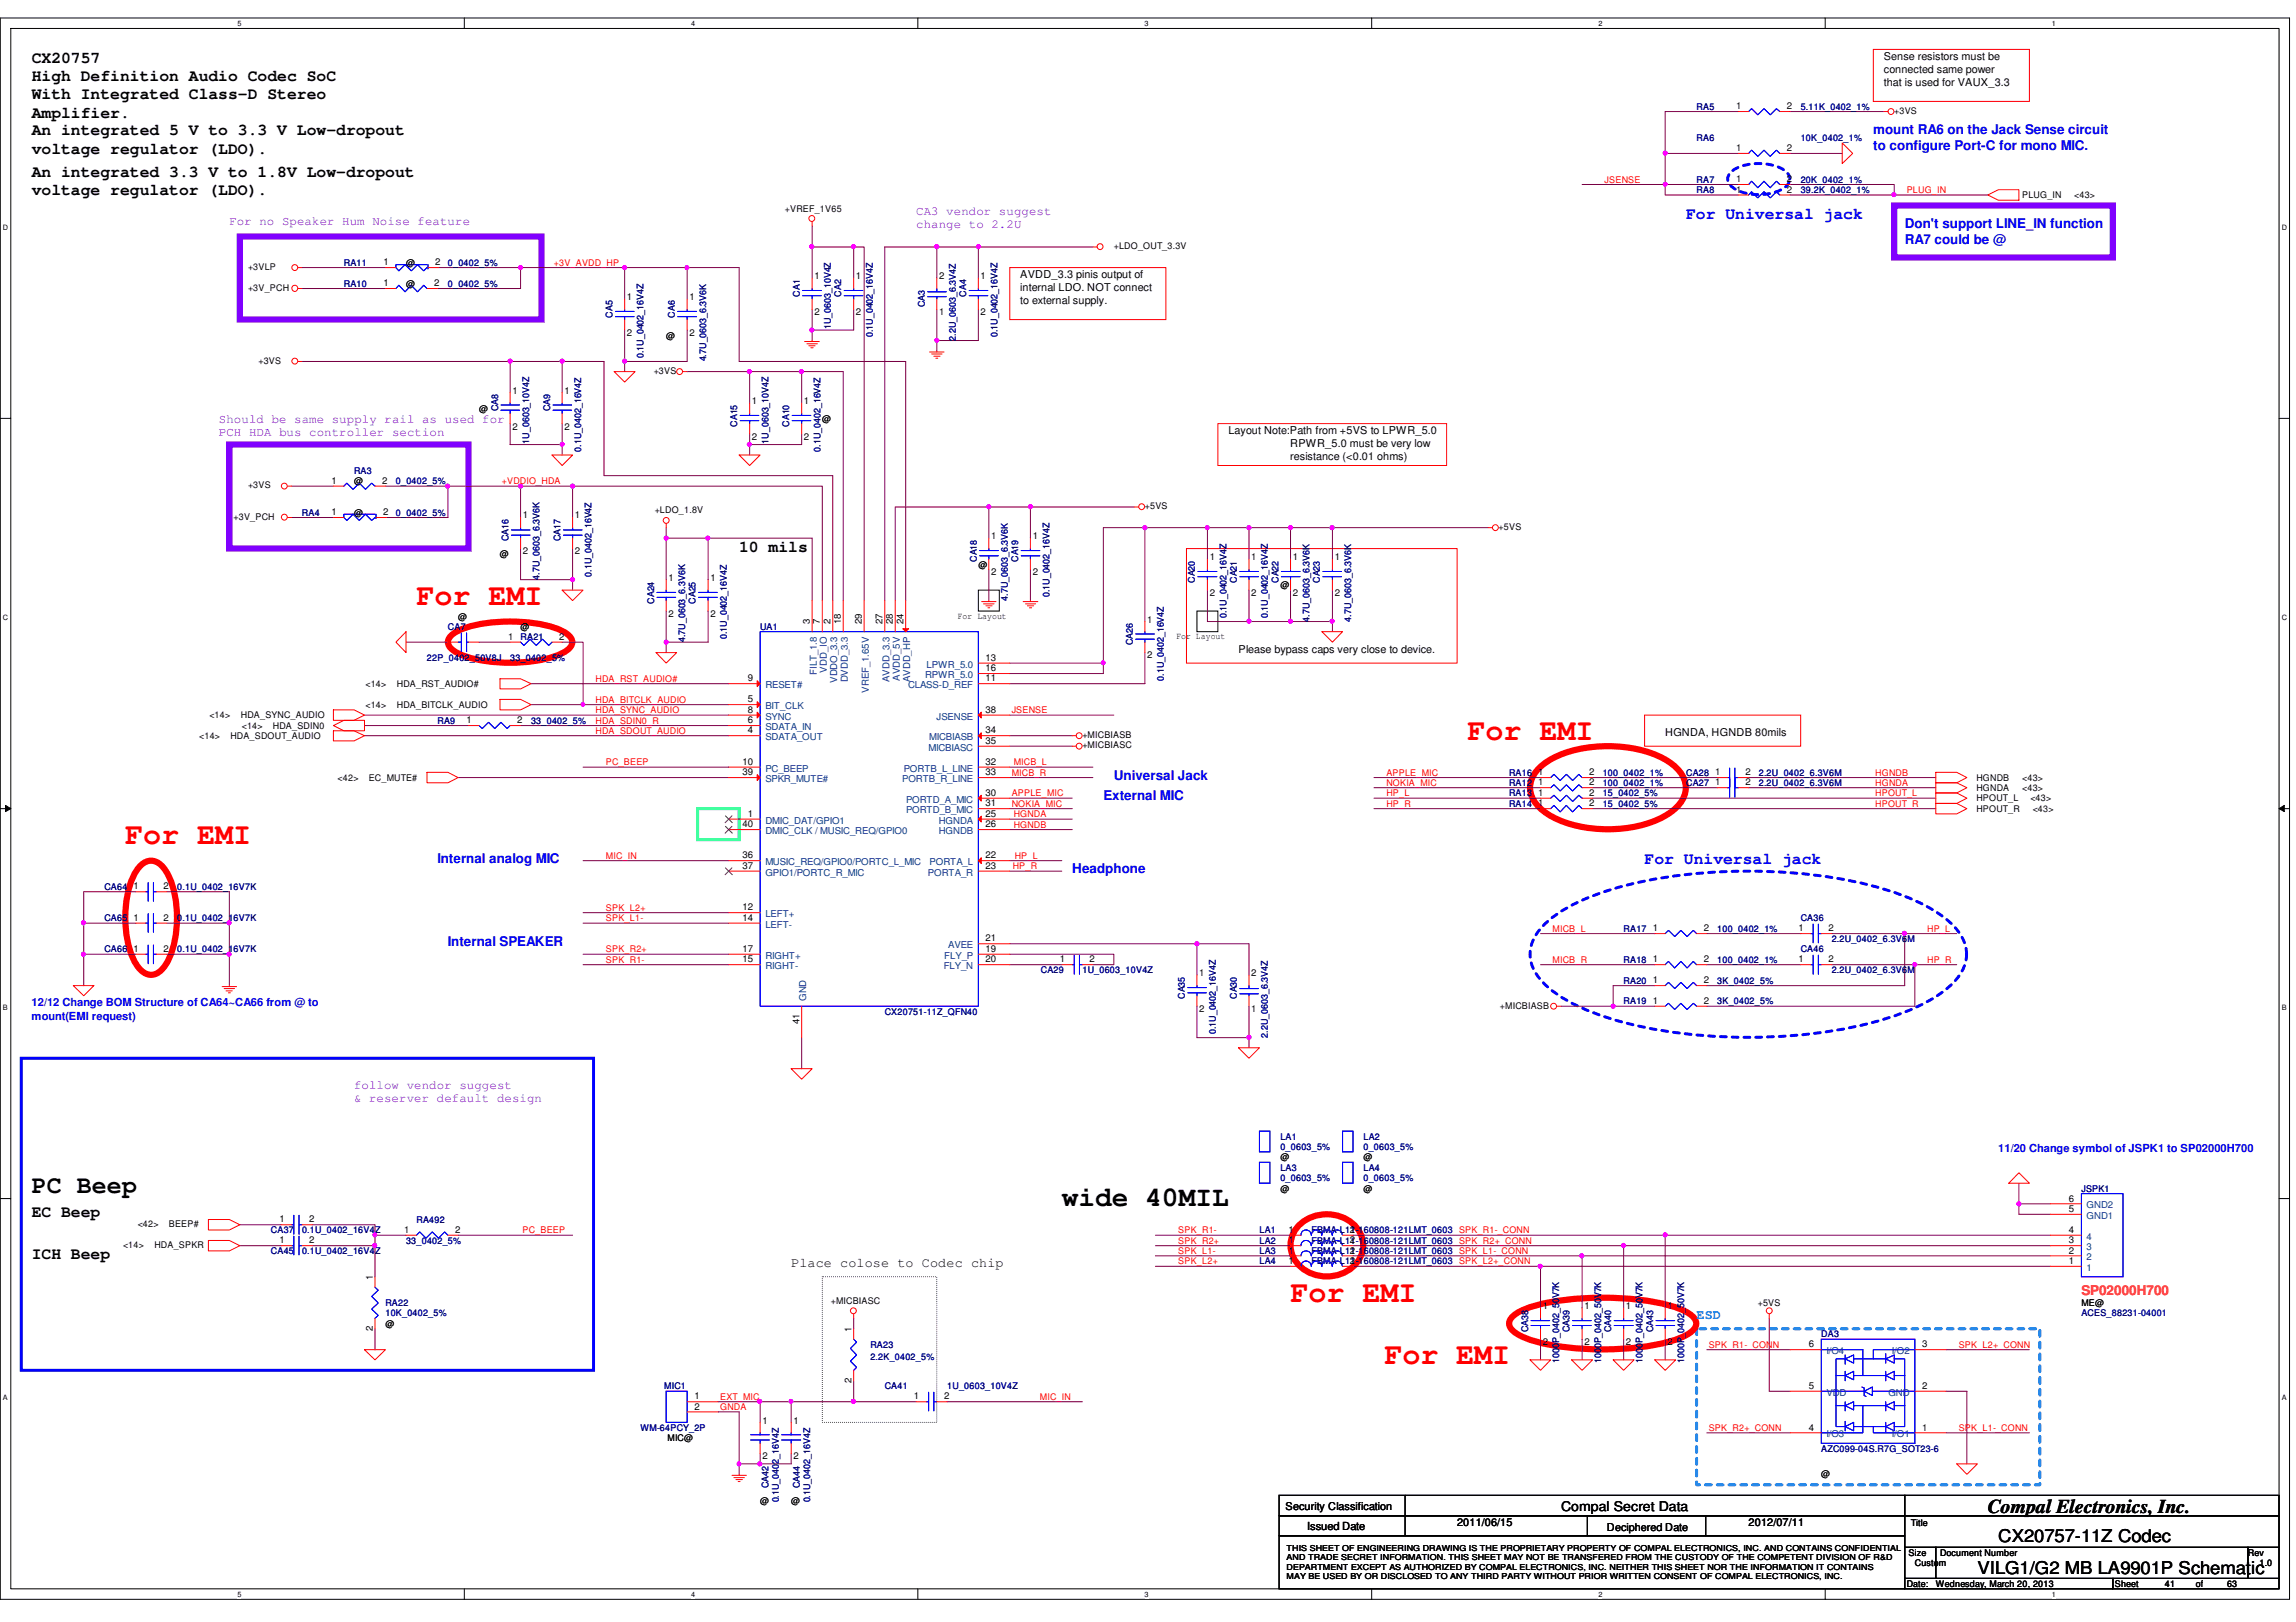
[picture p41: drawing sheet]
<svg xmlns="http://www.w3.org/2000/svg" width="297mm" height="210mm" viewBox="0 0 297 210" stroke-linecap="round" stroke-linejoin="round" font-family="sans-serif">
<defs><g id="words">
<g font-size="3.9" fill="#f00">
<text x="53.9" y="78.3">For EMI</text>
<text x="189.9" y="95.8">For EMI</text>
<text x="16.2" y="109.3">For EMI</text>
<text x="167" y="168.5">For EMI</text>
<text x="179.1" y="176.6">For EMI</text>
</g>
<text font-size="3.6" x="137.4" y="156.1">wide 40MIL</text>
<text font-size="3.2" x="4.1" y="154.4">PC Beep</text>
<text font-size="2.5" x="257.2" y="195.8">Compal Electronics, Inc.</text>
<g font-size="2.3">
<text x="255.8" y="203.7">VILG1/G2 MB LA9901P Schematic</text>
<text x="258.5" y="199.6">CX20757-11Z Codec</text>
</g>
<g font-size="2.1">
<text x="4.1" y="8.1">CX20757</text>
<text x="4.1" y="10.5">High Definition Audio Codec SoC</text>
<text x="4.1" y="17.5">An integrated 5 V to 3.3 V Low-dropout</text>
<text x="4.1" y="12.9">With Integrated Class-D Stereo</text>
<text x="4.1" y="15.2">Amplifier.</text>
<text x="4.1" y="22.9">An integrated 3.3 V to 1.8V Low-dropout</text>
<text x="4.1" y="19.9">voltage regulator (LDO).</text>
<text x="4.1" y="25.3">voltage regulator (LDO).</text>
<text x="95.6" y="71.4">10 mils</text>
<text x="4.1" y="157.5">EC Beep</text>
<text x="4.1" y="162.9">ICH Beep</text>
</g>
<g font-size="2.1" fill="#00f">
<text x="218.1" y="28.3">For Universal jack</text>
<text x="212.8" y="111.8">For Universal jack</text>
</g>
<g font-size="1.7" fill="#00f">
<text x="242.4" y="17.4">mount RA6 on the Jack Sense circuit</text>
<text x="242.4" y="19.4">to configure Port-C for mono MIC.</text>
<text x="246.4" y="29.5">Don't support LINE_IN function</text>
<text x="246.4" y="31.5">RA7 could be @</text>
<text x="144.1" y="100.9">Universal Jack</text>
<text x="142.7" y="103.5">External MIC</text>
<text x="56.6" y="111.6">Internal analog MIC</text>
<text x="138.7" y="113">Headphone</text>
<text x="58" y="122.4">Internal SPEAKER</text>
</g>
<g font-size="1.7">
<text x="102.4" y="163.9">Place colose to Codec chip</text>
<text x="202" y="195.5">Compal Secret Data</text>
</g>
<text font-size="1.7" fill="#ff8000" x="269.3" y="167.6">SP02000H700</text>
<text font-size="1.7" fill="#0080ff" x="219.5" y="170.7">ESD</text>
<g font-size="1.6" fill="#8000ff">
<text x="29.7" y="29.2">For no Speaker Hum Noise feature</text>
<text x="118.5" y="27.9">CA3 vendor suggest</text>
<text x="118.5" y="29.5">change to 2.2U</text>
<text x="28.3" y="54.8">Should be same supply rail as used for</text>
<text x="28.3" y="56.5">PCH HDA bus controller section</text>
<text x="45.8" y="140.9">follow vendor suggest</text>
<text x="45.8" y="142.6">&amp; reserver default design</text>
</g>
<g font-size="1.4">
<text x="243.7" y="7.7">Sense resistors must be</text>
<text x="243.7" y="9.4">connected same power</text>
<text x="243.7" y="11.1">that is used for VAUX_3.3</text>
<text x="132" y="36">AVDD_3.3 pinis output of</text>
<text x="132" y="37.7">internal LDO. NOT connect</text>
<text x="132" y="39.4">to external supply.</text>
<text x="158.9" y="56.2">Layout Note:Path from +5VS to LPWR_5.0</text>
<text x="166.9" y="57.9">RPWR_5.0 must be very low</text>
<text x="166.9" y="59.6">resistance (&lt;0.01 ohms)</text>
<text x="160.2" y="84.5">Please bypass caps very close to device.</text>
<text x="215.4" y="95.2">HGNDA, HGNDB 80mils</text>
<text x="166.3" y="195.4">Security Classification</text>
<text x="169.1" y="198">Issued Date</text>
<text x="188.5" y="197.5">2011/06/15</text>
<text x="226.2" y="197.5">2012/07/11</text>
<text x="207.9" y="198.1">Deciphered Date</text>
</g>
<g font-size="1.4" fill="#00f">
<text x="4.1" y="130.2">12/12 Change BOM Structure of CA64~CA66 from @ to</text>
<text x="4.1" y="132">mount(EMI request)</text>
<text x="258.5" y="149.1">11/20 Change symbol of JSPK1 to SP02000H700</text>
</g>
<g font-size="1.2" fill="#000080">
<text x="219.5" y="14.2">RA5</text>
<text x="233" y="14.2">5.11K_0402_1%</text>
<text x="219.5" y="23.6">RA7</text>
<text x="219.5" y="18.2">RA6</text>
<text x="233" y="23.6">20K_0402_1%</text>
<text x="233" y="18.2">10K_0402_1%</text>
<text x="219.5" y="25">RA8</text>
<text x="233" y="25">39.2K_0402_1%</text>
<text x="44.5" y="34.4">RA11</text>
<text x="58" y="34.4">0_0402_5%</text>
<text x="44.5" y="37.1">RA10</text>
<text x="58" y="37.1">0_0402_5%</text>
<text x="79.2" y="41.1" transform="rotate(-90 79.2 41.1)">CA5</text>
<text x="87.3" y="41.1" transform="rotate(-90 87.3 41.1)">CA6</text>
<text x="103.5" y="38.4" transform="rotate(-90 103.5 38.4)">CA1</text>
<text x="108.8" y="38.4" transform="rotate(-90 108.8 38.4)">CA2</text>
<text x="119.6" y="39.8" transform="rotate(-90 119.6 39.8)">CA3</text>
<text x="125" y="38.4" transform="rotate(-90 125 38.4)">CA4</text>
<text x="83.3" y="46.4" transform="rotate(-90 83.3 46.4)">0.1U_0402_16V4Z</text>
<text x="91.4" y="46.8" transform="rotate(-90 91.4 46.8)">4.7U_0603_6.3V6K</text>
<text x="107.5" y="42.6" transform="rotate(-90 107.5 42.6)">1U_0603_10V4Z</text>
<text x="112.9" y="43.6" transform="rotate(-90 112.9 43.6)">0.1U_0402_16V4Z</text>
<text x="123.7" y="44.1" transform="rotate(-90 123.7 44.1)">2.2U_0603_6.3V4Z</text>
<text x="129" y="43.6" transform="rotate(-90 129 43.6)">0.1U_0402_16V4Z</text>
<text x="64.4" y="53.2" transform="rotate(-90 64.4 53.2)">CA8</text>
<text x="71.2" y="53.2" transform="rotate(-90 71.2 53.2)">CA9</text>
<text x="68.4" y="57.4" transform="rotate(-90 68.4 57.4)">1U_0603_10V4Z</text>
<text x="75.2" y="58.5" transform="rotate(-90 75.2 58.5)">0.1U_0402_16V4Z</text>
<text x="95.4" y="55.2" transform="rotate(-90 95.4 55.2)">CA15</text>
<text x="99.4" y="57.4" transform="rotate(-90 99.4 57.4)">1U_0603_10V4Z</text>
<text x="102.1" y="55.2" transform="rotate(-90 102.1 55.2)">CA10</text>
<text x="106.2" y="58.5" transform="rotate(-90 106.2 58.5)">0.1U_0402_16V4Z</text>
<text x="45.8" y="61.3">RA3</text>
<text x="51.2" y="62.7">0_0402_5%</text>
<text x="39.1" y="66.7">RA4</text>
<text x="51.2" y="66.7">0_0402_5%</text>
<text x="65.8" y="70.1" transform="rotate(-90 65.8 70.1)">CA16</text>
<text x="72.5" y="70.1" transform="rotate(-90 72.5 70.1)">CA17</text>
<text x="69.8" y="75" transform="rotate(-90 69.8 75)">4.7U_0603_6.3V6K</text>
<text x="76.5" y="74.6" transform="rotate(-90 76.5 74.6)">0.1U_0402_16V4Z</text>
<text x="126.4" y="72.7" transform="rotate(-90 126.4 72.7)">CA18</text>
<text x="130.4" y="77.7" transform="rotate(-90 130.4 77.7)">4.7U_0603_6.3V6K</text>
<text x="131.7" y="72.7" transform="rotate(-90 131.7 72.7)">CA19</text>
<text x="135.8" y="77.3" transform="rotate(-90 135.8 77.3)">0.1U_0402_16V4Z</text>
<text x="154.6" y="75.4" transform="rotate(-90 154.6 75.4)">CA20</text>
<text x="160" y="75.4" transform="rotate(-90 160 75.4)">CA21</text>
<text x="165.4" y="75.4" transform="rotate(-90 165.4 75.4)">CA22</text>
<text x="170.8" y="75.4" transform="rotate(-90 170.8 75.4)">CA23</text>
<text x="58" y="81.5">CA7</text>
<text x="67.3" y="82.8">RA21</text>
<text x="84.6" y="78.1" transform="rotate(-90 84.6 78.1)">CA24</text>
<text x="88.6" y="83.1" transform="rotate(-90 88.6 83.1)">4.7U_0603_6.3V6K</text>
<text x="90" y="78.1" transform="rotate(-90 90 78.1)">CA25</text>
<text x="94" y="82.7" transform="rotate(-90 94 82.7)">0.1U_0402_16V4Z</text>
<text x="98.3" y="81.5">UA1</text>
<text x="146.6" y="83.5" transform="rotate(-90 146.6 83.5)">CA26</text>
<text x="158.7" y="80" transform="rotate(-90 158.7 80)">0.1U_0402_16V4Z</text>
<text x="164" y="80" transform="rotate(-90 164 80)">0.1U_0402_16V4Z</text>
<text x="169.4" y="80.4" transform="rotate(-90 169.4 80.4)">4.7U_0603_6.3V6K</text>
<text x="174.8" y="80.4" transform="rotate(-90 174.8 80.4)">4.7U_0603_6.3V6K</text>
<text x="55.2" y="85.6">22P_0402_50V8J</text>
<text x="66" y="85.6">33_0402_5%</text>
<text x="150.6" y="88.1" transform="rotate(-90 150.6 88.1)">0.1U_0402_16V4Z</text>
<text x="56.6" y="93.6">RA9</text>
<text x="68.7" y="93.6">33_0402_5%</text>
<text x="195.2" y="101.7">RA12</text>
<text x="195.2" y="100.4">RA16</text>
<text x="207.3" y="101.7">100_0402_1%</text>
<text x="207.3" y="100.4">100_0402_1%</text>
<text x="218.1" y="101.7">CA27</text>
<text x="218.1" y="100.4">CA28</text>
<text x="227.5" y="101.7">2.2U_0402_6.3V6M</text>
<text x="227.5" y="100.4">2.2U_0402_6.3V6M</text>
<text x="195.2" y="104.4">RA14</text>
<text x="195.2" y="103">RA13</text>
<text x="207.3" y="104.4">15_0402_5%</text>
<text x="207.3" y="103">15_0402_5%</text>
<text x="13.5" y="119.2">CA65</text>
<text x="13.5" y="115.2">CA64</text>
<text x="22.9" y="119.2">0.1U_0402_16V7K</text>
<text x="22.9" y="115.2">0.1U_0402_16V7K</text>
<text x="233" y="119.2">CA36</text>
<text x="13.5" y="123.2">CA66</text>
<text x="22.9" y="123.2">0.1U_0402_16V7K</text>
<text x="134.7" y="125.9">CA29</text>
<text x="140" y="125.9">1U_0603_10V4Z</text>
<text x="210.1" y="124.6">RA18</text>
<text x="210.1" y="120.6">RA17</text>
<text x="222.2" y="124.6">100_0402_1%</text>
<text x="222.2" y="120.6">100_0402_1%</text>
<text x="233" y="123.2">CA46</text>
<text x="237" y="121.9">2.2U_0402_6.3V6M</text>
<text x="237" y="125.9">2.2U_0402_6.3V6M</text>
<text x="114.5" y="131.3">CX20751-11Z_QFN40</text>
<text x="153.3" y="129.3" transform="rotate(-90 153.3 129.3)">CA35</text>
<text x="160" y="129.3" transform="rotate(-90 160 129.3)">CA30</text>
<text x="210.1" y="130">RA19</text>
<text x="210.1" y="127.3">RA20</text>
<text x="222.2" y="130">3K_0402_5%</text>
<text x="222.2" y="127.3">3K_0402_5%</text>
<text x="157.3" y="133.9" transform="rotate(-90 157.3 133.9)">0.1U_0402_16V4Z</text>
<text x="164" y="134.3" transform="rotate(-90 164 134.3)">2.2U_0603_6.3V4Z</text>
<text x="165.6" y="147.5">LA1</text>
<text x="165.6" y="148.8">0_0603_5%</text>
<text x="176.4" y="147.5">LA2</text>
<text x="176.4" y="148.8">0_0603_5%</text>
<text x="165.6" y="151.5">LA3</text>
<text x="165.6" y="152.9">0_0603_5%</text>
<text x="176.4" y="151.5">LA4</text>
<text x="176.4" y="152.9">0_0603_5%</text>
<text x="269.3" y="154.2">JSPK1</text>
<text x="35" y="159.6">CA37</text>
<text x="39.1" y="159.6">0.1U_0402_16V4Z</text>
<text x="52.5" y="161">33_0402_5%</text>
<text x="53.9" y="158.2">RA492</text>
<text x="162.9" y="159.6">LA1</text>
<text x="162.9" y="161">LA2</text>
<text x="169.7" y="159.6">FBMA-L11-160808-121LMT_0603</text>
<text x="169.7" y="161">FBMA-L11-160808-121LMT_0603</text>
<text x="35" y="162.3">CA45</text>
<text x="39.1" y="162.3">0.1U_0402_16V4Z</text>
<text x="162.9" y="162.3">LA3</text>
<text x="162.9" y="163.6">LA4</text>
<text x="169.7" y="162.3">FBMA-L11-160808-121LMT_0603</text>
<text x="169.7" y="163.6">FBMA-L11-160808-121LMT_0603</text>
<text x="49.9" y="169">RA22</text>
<text x="49.9" y="170.3">10K_0402_5%</text>
<text x="197.7" y="172.4" transform="rotate(-90 197.7 172.4)">CA38</text>
<text x="203.1" y="172.4" transform="rotate(-90 203.1 172.4)">CA39</text>
<text x="208.4" y="172.4" transform="rotate(-90 208.4 172.4)">CA40</text>
<text x="213.9" y="172.4" transform="rotate(-90 213.9 172.4)">CA43</text>
<text x="235.6" y="173.1">DA3</text>
<text x="269.3" y="170.3">ACES_88231-04001</text>
<text x="85.9" y="179.8">MIC1</text>
<text x="112.6" y="174.4">RA23</text>
<text x="112.6" y="176">2.2K_0402_5%</text>
<text x="114.5" y="179.8">CA41</text>
<text x="122.6" y="179.8">1U_0603_10V4Z</text>
<text x="201.7" y="176.4" transform="rotate(-90 201.7 176.4)">1000P_0402_50V7K</text>
<text x="207.1" y="176.4" transform="rotate(-90 207.1 176.4)">1000P_0402_50V7K</text>
<text x="212.5" y="176.4" transform="rotate(-90 212.5 176.4)">1000P_0402_50V7K</text>
<text x="217.9" y="176.4" transform="rotate(-90 217.9 176.4)">1000P_0402_50V7K</text>
<text x="82.8" y="185.2">WM-64PCY_2P</text>
<text x="235.6" y="187.9">AZC099-04S.R7G_SOT23-6</text>
<text x="99.4" y="192.6" transform="rotate(-90 99.4 192.6)">CA42</text>
<text x="100.7" y="194.4" transform="rotate(-90 100.7 194.4)">0.1U_0402_16V4Z</text>
<text x="103.5" y="192.6" transform="rotate(-90 103.5 192.6)">CA44</text>
<text x="104.8" y="194.4" transform="rotate(-90 104.8 194.4)">0.1U_0402_16V4Z</text>
</g>
<g font-size="1.2">
<text x="224.6" y="14.1">1</text>
<text x="231.2" y="14.1">2</text>
<text x="245.1" y="14.7">+3VS</text>
<text x="224.6" y="23.6">1</text>
<text x="224.6" y="19.6">1</text>
<text x="231.2" y="23.6">2</text>
<text x="231.2" y="19.6">2</text>
<text x="101.6" y="27.4">+VREF_1V65</text>
<text x="224.6" y="24.9">1</text>
<text x="231.2" y="24.9">2</text>
<text x="261.6" y="25.7">PLUG_IN</text>
<text x="268.3" y="25.7">&lt;43&gt;</text>
<text x="32.1" y="34.9">+3VLP</text>
<text x="49.6" y="34.3">1</text>
<text x="52.5" y="34.4">@</text>
<text x="56.3" y="34.3">2</text>
<text x="144.1" y="32.3">+LDO_OUT_3.3V</text>
<text x="32.1" y="37.6">+3V_PCH</text>
<text x="49.6" y="37">1</text>
<text x="52.5" y="37.1">@</text>
<text x="56.2" y="37">2</text>
<text x="81.1" y="38.9">1</text>
<text x="89.2" y="38.9">1</text>
<text x="105.4" y="36.2">1</text>
<text x="105.4" y="40.8">2</text>
<text x="110.7" y="36.2">1</text>
<text x="110.7" y="40.8">2</text>
<text x="121.5" y="40.8">1</text>
<text x="121.5" y="36.2">2</text>
<text x="126.9" y="36.2">1</text>
<text x="126.9" y="40.8">2</text>
<text x="33.4" y="47.1">+3VS</text>
<text x="81.1" y="43.4">2</text>
<text x="86.2" y="43.8">@</text>
<text x="89.2" y="43.4">2</text>
<text x="62" y="53.3">@</text>
<text x="66.3" y="51">1</text>
<text x="73" y="51">1</text>
<text x="84.6" y="48.4">+3VS</text>
<text x="97.3" y="52.3">1</text>
<text x="104" y="52.3">1</text>
<text x="66.3" y="55.6">2</text>
<text x="73" y="55.6">2</text>
<text x="97.3" y="56.9">2</text>
<text x="104" y="56.9">2</text>
<text x="106.4" y="54.6">@</text>
<text x="32.1" y="63.2">+3VS</text>
<text x="42.9" y="62.6">1</text>
<text x="45.8" y="62.7">@</text>
<text x="49.4" y="62.6">2</text>
<text x="148.1" y="65.9">+5VS</text>
<text x="30.2" y="67.3">+3V_PCH</text>
<text x="42.9" y="66.7">1</text>
<text x="45.8" y="66.7">@</text>
<text x="49.6" y="66.7">2</text>
<text x="67.6" y="67.1">1</text>
<text x="67.6" y="71.7">2</text>
<text x="74.4" y="67.1">1</text>
<text x="74.4" y="71.7">2</text>
<text x="84.7" y="66.4">+LDO_1.8V</text>
<text x="128.2" y="69.8">1</text>
<text x="133.6" y="69.8">1</text>
<text x="193.9" y="68.6">+5VS</text>
<text x="64.7" y="72.1">@</text>
<text x="86.5" y="75.2">1</text>
<text x="91.9" y="75.2">1</text>
<text x="126.6" y="73.4">@</text>
<text x="128.2" y="74.4">2</text>
<text x="133.6" y="74.4">2</text>
<text x="156.5" y="72.5">1</text>
<text x="156.5" y="77.1">2</text>
<text x="161.9" y="72.5">1</text>
<text x="161.9" y="77.1">2</text>
<text x="165.6" y="76.1">@</text>
<text x="167.3" y="72.5">1</text>
<text x="167.3" y="77.1">2</text>
<text x="172.7" y="72.5">1</text>
<text x="172.7" y="77.1">2</text>
<text x="59.3" y="80.2">@</text>
<text x="65.7" y="82.8">1</text>
<text x="67.3" y="81.5">@</text>
<text x="72.3" y="82.8">2</text>
<text x="86.5" y="79.8">2</text>
<text x="91.9" y="79.8">2</text>
<text x="104.8" y="80.8" transform="rotate(-90 104.8 80.8)">3</text>
<text x="106.1" y="80.8" transform="rotate(-90 106.1 80.8)">7</text>
<text x="107.4" y="80.8" transform="rotate(-90 107.4 80.8)">2</text>
<text x="108.8" y="80.8" transform="rotate(-90 108.8 80.8)">18</text>
<text x="111.5" y="80.8" transform="rotate(-90 111.5 80.8)">29</text>
<text x="114.2" y="80.8" transform="rotate(-90 114.2 80.8)">27</text>
<text x="115.5" y="80.8" transform="rotate(-90 115.5 80.8)">28</text>
<text x="116.9" y="80.8" transform="rotate(-90 116.9 80.8)">24</text>
<text x="123.9" y="80.1">For Layout</text>
<text x="148.4" y="80.6">1</text>
<text x="152.2" y="82.7">For Layout</text>
<text x="47.3" y="88.9">&lt;14&gt;</text>
<text x="51.3" y="88.9">HDA_RST_AUDIO#</text>
<text x="96.7" y="88.2">9</text>
<text x="127.5" y="88.2">11</text>
<text x="127.5" y="85.5">13</text>
<text x="127.5" y="86.9">16</text>
<text x="148.4" y="85.2">2</text>
<text x="25.8" y="95.7">&lt;14&gt;</text>
<text x="27.1" y="93">&lt;14&gt;</text>
<text x="29.8" y="95.7">HDA_SDOUT_AUDIO</text>
<text x="31.2" y="93">HDA_SYNC_AUDIO</text>
<text x="31.3" y="94.3">&lt;14&gt;</text>
<text x="35.3" y="94.3">HDA_SDIN0</text>
<text x="47.3" y="91.6">&lt;14&gt;</text>
<text x="51.3" y="91.6">HDA_BITCLK_AUDIO</text>
<text x="60.4" y="93.6">1</text>
<text x="66.9" y="93.6">2</text>
<text x="96.7" y="94.9">4</text>
<text x="96.7" y="90.9">5</text>
<text x="96.7" y="93.6">6</text>
<text x="96.7" y="92.2">8</text>
<text x="127.5" y="94.9">34</text>
<text x="127.5" y="92.2">38</text>
<text x="140" y="95.5">+MICBIASB</text>
<text x="43.7" y="101">&lt;42&gt;</text>
<text x="47.7" y="101">EC_MUTE#</text>
<text x="96.1" y="99">10</text>
<text x="96.1" y="100.3">39</text>
<text x="127.5" y="96.3">35</text>
<text x="127.5" y="99">32</text>
<text x="127.5" y="100.3">33</text>
<text x="140" y="96.9">+MICBIASC</text>
<text x="199" y="101.6">1</text>
<text x="199" y="100.3">1</text>
<text x="205.6" y="101.6">2</text>
<text x="205.6" y="100.3">2</text>
<text x="221.9" y="101.6">1</text>
<text x="221.9" y="100.3">1</text>
<text x="225.8" y="101.6">2</text>
<text x="225.8" y="100.3">2</text>
<text x="255.7" y="101">HGNDB</text>
<text x="261.6" y="101">&lt;43&gt;</text>
<text x="96.1" y="107.1">40</text>
<text x="96.7" y="105.7">1</text>
<text x="127.5" y="105.7">25</text>
<text x="127.5" y="107.1">26</text>
<text x="127.5" y="103">30</text>
<text x="127.5" y="104.4">31</text>
<text x="199" y="104.4">1</text>
<text x="199" y="103">1</text>
<text x="205.6" y="104.4">2</text>
<text x="205.6" y="103">2</text>
<text x="255.7" y="102.4">HGNDA</text>
<text x="255.7" y="103.7">HPOUT_L</text>
<text x="255.7" y="105.1">HPOUT_R</text>
<text x="261.6" y="102.4">&lt;43&gt;</text>
<text x="262.7" y="103.7">&lt;43&gt;</text>
<text x="263" y="105.1">&lt;43&gt;</text>
<text x="96.1" y="111.1">36</text>
<text x="96.1" y="112.4">37</text>
<text x="127.5" y="111.1">22</text>
<text x="127.5" y="112.4">23</text>
<text x="17.3" y="119.2">1</text>
<text x="17.3" y="115.1">1</text>
<text x="21.2" y="119.2">2</text>
<text x="21.2" y="115.1">2</text>
<text x="96.1" y="117.8">12</text>
<text x="96.1" y="119.2">14</text>
<text x="17.3" y="123.2">1</text>
<text x="21.2" y="123.2">2</text>
<text x="96.1" y="124.5">15</text>
<text x="96.1" y="123.2">17</text>
<text x="127.5" y="121.8">21</text>
<text x="127.5" y="124.5">20</text>
<text x="127.5" y="123.2">19</text>
<text x="137.1" y="124.5">1</text>
<text x="141" y="124.5">2</text>
<text x="213.8" y="124.5">1</text>
<text x="213.8" y="120.5">1</text>
<text x="220.4" y="124.5">2</text>
<text x="220.4" y="120.5">2</text>
<text x="232.7" y="120.5">1</text>
<text x="232.7" y="124.5">1</text>
<text x="236.6" y="120.5">2</text>
<text x="236.6" y="124.5">2</text>
<text x="155.1" y="126.4">1</text>
<text x="155.1" y="130.9">2</text>
<text x="161.9" y="130.9">1</text>
<text x="161.9" y="126.4">2</text>
<text x="194.1" y="130.5">+MICBIASB</text>
<text x="213.8" y="129.9">1</text>
<text x="213.8" y="127.3">1</text>
<text x="220.4" y="129.9">2</text>
<text x="220.4" y="127.3">2</text>
<text x="103.4" y="132.5" transform="rotate(-90 103.4 132.5)">41</text>
<text x="165.6" y="154.2">@</text>
<text x="165.6" y="150.2">@</text>
<text x="176.4" y="150.2">@</text>
<text x="176.4" y="154.2">@</text>
<text x="267.7" y="155.5">6</text>
<text x="15.9" y="161.5">&lt;14&gt;</text>
<text x="17.8" y="158.8">&lt;42&gt;</text>
<text x="20" y="161.5">HDA_SPKR</text>
<text x="21.8" y="158.8">BEEP#</text>
<text x="36.1" y="158.2">1</text>
<text x="36.1" y="160.9">1</text>
<text x="40" y="158.2">2</text>
<text x="40" y="160.9">2</text>
<text x="52.3" y="159.6">1</text>
<text x="58.9" y="159.6">2</text>
<text x="166.7" y="159.6">1</text>
<text x="166.7" y="160.9">1</text>
<text x="174.6" y="159.6">2</text>
<text x="174.6" y="160.9">2</text>
<text x="267.7" y="160.9">3</text>
<text x="267.7" y="159.6">4</text>
<text x="267.7" y="156.8">5</text>
<text x="48.2" y="165.7" transform="rotate(-90 48.2 165.7)">1</text>
<text x="166.7" y="162.2">1</text>
<text x="166.7" y="163.6">1</text>
<text x="174.6" y="162.2">2</text>
<text x="174.6" y="163.6">2</text>
<text x="267.7" y="163.6">1</text>
<text x="267.7" y="162.2">2</text>
<text x="48.2" y="172.2" transform="rotate(-90 48.2 172.2)">2</text>
<text x="49.9" y="171.7">@</text>
<text x="107.5" y="168.7">+MICBIASC</text>
<text x="110.1" y="172.4" transform="rotate(-90 110.1 172.4)">1</text>
<text x="199.6" y="169.4">1</text>
<text x="205" y="169.4">1</text>
<text x="210.4" y="169.4">1</text>
<text x="215.7" y="169.4">1</text>
<text x="227.4" y="169">+5VS</text>
<text x="269.3" y="169">ME@</text>
<text x="110.1" y="178.9" transform="rotate(-90 110.1 178.9)">2</text>
<text x="199.6" y="174">2</text>
<text x="205" y="174">2</text>
<text x="210.4" y="174">2</text>
<text x="215.7" y="174">2</text>
<text x="234" y="174.4">6</text>
<text x="234" y="179.7">5</text>
<text x="248.7" y="174.4">3</text>
<text x="248.7" y="179.7">2</text>
<text x="89.8" y="181.1">1</text>
<text x="89.8" y="182.4">2</text>
<text x="98.6" y="184.2">1</text>
<text x="102.7" y="184.2">1</text>
<text x="118.2" y="181.1">1</text>
<text x="122.1" y="181.1">2</text>
<text x="234" y="185.1">4</text>
<text x="248.7" y="185.1">1</text>
<text x="86.4" y="186.5">MIC@</text>
<text x="98.6" y="188.8">2</text>
<text x="102.7" y="188.8">2</text>
<text x="235.6" y="191.1">@</text>
<text x="98.3" y="194.6">@</text>
<text x="102.4" y="194.6">@</text>
<text x="247.2" y="197.4">Title</text>
<text x="246.9" y="201.3">Size</text>
<text x="247.7" y="202.7">Custom</text>
<text x="251" y="201.3">Document Number</text>
<text x="290.8" y="201.3">Rev</text>
<text x="292.3" y="202.7">1.0</text>
<text x="246.7" y="205.4">Date:</text>
<text x="250.4" y="205.4">Wednesday, March 20, 2013</text>
<text x="273.6" y="205.4">Sheet</text>
<text x="280.1" y="205.4">41</text>
<text x="284.1" y="205.4">of</text>
<text x="288.1" y="205.4">63</text>
</g>
<g font-size="1.2" fill="#f00">
<text x="207.6" y="23.6">JSENSE</text>
<text x="246.7" y="25">PLUG_IN</text>
<text x="71.7" y="34.4">+3V_AVDD_HP</text>
<text x="64.9" y="62.7">+VDDIO_HDA</text>
<text x="77" y="88.2">HDA_RST_AUDIO#</text>
<text x="77" y="90.9">HDA_BITCLK_AUDIO</text>
<text x="77" y="93.6">HDA_SDIN0_R</text>
<text x="77" y="95">HDA_SDOUT_AUDIO</text>
<text x="77" y="92.3">HDA_SYNC_AUDIO</text>
<text x="130.9" y="92.3">JSENSE</text>
<text x="78.4" y="99">PC_BEEP</text>
<text x="130.9" y="100.4">MICB_R</text>
<text x="131.1" y="99">MICB_L</text>
<text x="179.4" y="101.7">NOKIA_MIC</text>
<text x="179.4" y="100.4">APPLE_MIC</text>
<text x="242.6" y="101.7">HGNDA</text>
<text x="242.6" y="100.4">HGNDB</text>
<text x="130.9" y="103">APPLE_MIC</text>
<text x="130.9" y="104.4">NOKIA_MIC</text>
<text x="131.1" y="105.7">HGNDA</text>
<text x="131.1" y="107.1">HGNDB</text>
<text x="179.4" y="103">HP_L</text>
<text x="179.4" y="104.4">HP_R</text>
<text x="242.6" y="103">HPOUT_L</text>
<text x="242.6" y="104.4">HPOUT_R</text>
<text x="78.4" y="111.1">MIC_IN</text>
<text x="131" y="112.5">HP_R</text>
<text x="131.3" y="111.1">HP_L</text>
<text x="78.4" y="117.9">SPK_L2+</text>
<text x="78.4" y="119.2">SPK_L1-</text>
<text x="78.4" y="124.6">SPK_R1-</text>
<text x="78.4" y="123.2">SPK_R2+</text>
<text x="200.9" y="120.6">MICB_L</text>
<text x="200.9" y="124.6">MICB_R</text>
<text x="249.3" y="120.6">HP_L</text>
<text x="249.3" y="124.6">HP_R</text>
<text x="67.6" y="159.6">PC_BEEP</text>
<text x="152.4" y="161">SPK_R2+</text>
<text x="152.4" y="159.6">SPK_R1-</text>
<text x="188.8" y="159.6">SPK_R1-_CONN</text>
<text x="188.8" y="161">SPK_R2+_CONN</text>
<text x="152.4" y="163.6">SPK_L2+</text>
<text x="152.4" y="162.3">SPK_L1-</text>
<text x="188.8" y="163.6">SPK_L2+_CONN</text>
<text x="188.8" y="162.3">SPK_L1-_CONN</text>
<text x="221.1" y="174.4">SPK_R1-_CONN</text>
<text x="253.4" y="174.4">SPK_L2+_CONN</text>
<text x="93.2" y="182.5">GNDA</text>
<text x="93.2" y="181.1">EXT_MIC</text>
<text x="134.5" y="181.1">MIC_IN</text>
<text x="221.1" y="185.2">SPK_R2+_CONN</text>
<text x="253.4" y="185.2">SPK_L1-_CONN</text>
</g>
<g font-size="1.2" fill="#004080">
<text x="99" y="89.1">RESET#</text>
<text x="105.7" y="87.3" transform="rotate(-90 105.7 87.3)">FILT_1.8</text>
<text x="107" y="87" transform="rotate(-90 107 87)">VDD_IO</text>
<text x="108.3" y="88.4" transform="rotate(-90 108.3 88.4)">VDDO_3.3</text>
<text x="109.7" y="88.3" transform="rotate(-90 109.7 88.3)">DVDD_3.3</text>
<text x="112.4" y="89.7" transform="rotate(-90 112.4 89.7)">VREF_1.65V</text>
<text x="115.1" y="88.3" transform="rotate(-90 115.1 88.3)">AVDD_3.3</text>
<text x="116.4" y="88.1" transform="rotate(-90 116.4 88.1)">AVDD_5V</text>
<text x="117.5" y="89.1">CLASS-D_REF</text>
<text x="117.8" y="88.3" transform="rotate(-90 117.8 88.3)">AVDD_HP</text>
<text x="119.7" y="87.8">RPWR_5.0</text>
<text x="119.9" y="86.4">LPWR_5.0</text>
<text x="99" y="95.8">SDATA_OUT</text>
<text x="99" y="91.8">BIT_CLK</text>
<text x="99" y="94.5">SDATA_IN</text>
<text x="99" y="93.1">SYNC</text>
<text x="120.2" y="95.8">MICBIASB</text>
<text x="121.2" y="93.1">JSENSE</text>
<text x="99" y="99.9">PC_BEEP</text>
<text x="99" y="101.2">SPKR_MUTE#</text>
<text x="116.7" y="101.2">PORTB_R_LINE</text>
<text x="116.9" y="99.9">PORTB_L_LINE</text>
<text x="120.1" y="97.2">MICBIASC</text>
<text x="99" y="106.6">DMIC_DAT/GPIO1</text>
<text x="99" y="107.9">DMIC_CLK / MUSIC_REQ/GPIO0</text>
<text x="117.2" y="103.9">PORTD_A_MIC</text>
<text x="117.2" y="105.2">PORTD_B_MIC</text>
<text x="121.5" y="106.6">HGNDA</text>
<text x="121.5" y="107.9">HGNDB</text>
<text x="99" y="112">MUSIC_REQ/GPIO0/PORTC_L_MIC</text>
<text x="99" y="113.3">GPIO1/PORTC_R_MIC</text>
<text x="120.1" y="113.3">PORTA_R</text>
<text x="120.3" y="112">PORTA_L</text>
<text x="99" y="118.7">LEFT+</text>
<text x="99" y="120.1">LEFT-</text>
<text x="99" y="125.4">RIGHT-</text>
<text x="99" y="124.1">RIGHT+</text>
<text x="122.1" y="125.4">FLY_N</text>
<text x="122.2" y="124.1">FLY_P</text>
<text x="122.7" y="122.7">AVEE</text>
<text x="104.3" y="129.5" transform="rotate(-90 104.3 129.5)">GND</text>
<text x="270" y="161.8">3</text>
<text x="270" y="160.4">4</text>
<text x="270" y="157.7">GND1</text>
<text x="270" y="156.4">GND2</text>
<text x="270" y="164.5">1</text>
<text x="270" y="163.1">2</text>
<text x="236.3" y="175.3">I/O4</text>
<text x="244.8" y="175.3">I/O2</text>
<text x="236.3" y="180.6">VDD</text>
<text x="244.3" y="180.6">GND</text>
<text x="236.3" y="186">I/O3</text>
<text x="244.8" y="186">I/O1</text>
</g>
<g font-size="1.1">
<text x="166.5" y="200.7">THIS SHEET OF ENGINEERING DRAWING IS THE PROPRIETARY PROPERTY OF COMPAL ELECTRONICS, INC. AND CONTAINS CONFIDENTIAL</text>
<text x="166.5" y="201.9">AND TRADE SECRET INFORMATION. THIS SHEET MAY NOT BE TRANSFERED FROM THE CUSTODY OF THE COMPETENT DIVISION OF R&amp;D</text>
<text x="166.5" y="203.1">DEPARTMENT EXCEPT AS AUTHORIZED BY COMPAL ELECTRONICS, INC. NEITHER THIS SHEET NOR THE INFORMATION IT CONTAINS</text>
<text x="166.5" y="204.3">MAY BE USED BY OR DISCLOSED TO ANY THIRD PARTY WITHOUT PRIOR WRITTEN CONSENT OF COMPAL ELECTRONICS, INC.</text>
</g>
<g font-size=".9">
<text x="30.7" y="3.3">5</text>
<text x="89.4" y="3.3">4</text>
<text x="148.1" y="3.3">3</text>
<text x="206.8" y="3.3">2</text>
<text x="265.5" y="3.3">1</text>
<text x=".4" y="29.8">D</text>
<text x="295.2" y="29.8">D</text>
<text x=".4" y="80.2">C</text>
<text x="295.2" y="80.2">C</text>
<text x=".4" y="130.7">B</text>
<text x="295.2" y="130.7">B</text>
<text x=".4" y="181.2">A</text>
<text x="295.2" y="181.2">A</text>
<text x="30.7" y="206.6">5</text>
<text x="89.4" y="206.6">4</text>
<text x="148.1" y="206.6">3</text>
<text x="206.8" y="206.6">2</text>
<text x="265.5" y="206.6">1</text>
</g>
</g></defs>
<path d="M0 2.3h296.2v204.7h-296.2zM1.4 3.7h293.4v201.9h-293.4z" fill="none" stroke="#000" stroke-width=".13"/>
<g fill="#fff">
<path d="M30.7 2.5h.5v1.1h-.5z"/>
<path d="M30.7 205.8h.5v1h-.5z"/>
</g>
<path d="M60.1 2.3v1.4M60.1 205.6v1.4" fill="none" stroke="#000" stroke-width=".13"/>
<g fill="#fff">
<path d="M89.4 2.5h.5v1.1h-.5z"/>
<path d="M89.4 205.8h.5v1h-.5z"/>
</g>
<path d="M118.7 2.3v1.4M118.7 205.6v1.4" fill="none" stroke="#000" stroke-width=".13"/>
<g fill="#fff">
<path d="M148.1 2.5h.5v1.1h-.5z"/>
<path d="M148.1 205.8h.5v1h-.5z"/>
</g>
<path d="M177.5 2.3v1.4M177.5 205.6v1.4" fill="none" stroke="#000" stroke-width=".13"/>
<g fill="#fff">
<path d="M206.8 2.5h.5v1.1h-.5z"/>
<path d="M206.8 205.8h.5v1h-.5z"/>
</g>
<path d="M236.1 2.3v1.4M236.1 205.6v1.4" fill="none" stroke="#000" stroke-width=".13"/>
<g fill="#fff">
<path d="M265.5 2.5h.5v1.1h-.5z"/>
<path d="M265.5 205.8h.5v1h-.5z"/>
<path d="M.4 28.9h.7v1.1h-.7z"/>
<path d="M295.2 28.9h.7v1.1h-.7z"/>
<path d="M.4 79.4h.7v1h-.7z"/>
<path d="M295.2 79.4h.7v1h-.7z"/>
</g>
<path d="M0 54.1h1.4M294.8 54.1h1.4" fill="none" stroke="#000" stroke-width=".13"/>
<g fill="#fff">
<path d="M.4 129.9h.6v1h-.6z"/>
<path d="M295.2 129.9h.6v1h-.6z"/>
</g>
<path d="M0 104.6h1.4M.7 104.2l.7 .4-.7 .4zM294.8 104.6l.7-.4v.8zM294.8 104.6h1.4" fill="none" stroke="#000" stroke-width=".13"/>
<path d="M.7 104.2l.7 .4-.7 .4zM294.8 104.6l.7-.4v.8z" fill="#000"/>
<g fill="#fff">
<path d="M.4 180.3h.6v1.1h-.6z"/>
<path d="M295.2 180.3h.6v1.1h-.6z"/>
</g>
<path d="M126.6 76.4h2.7v2.7h-2.7zM154.9 79.1h2.7v2.6h-2.7zM0 155.1h1.4M294.8 155.1h1.4" fill="none" stroke="#000" stroke-width=".13"/>
<path d="M242.4 6.4h20.1v6.7h-20.1zM130.6 34.6h20.2v6.8h-20.2zM157.6 54.8h29.6v5.4h-29.6zM153.5 71h35v14.8h-35zM212.8 92.5h20.2v4.1h-20.2z" fill="none" stroke="#f00" stroke-width=".13"/>
<path d="M106.4 165.2h14.8v18.9h-14.8z" fill="none" stroke="#000" stroke-width=".13" stroke-dasharray="0 .3"/>
<path d="M2.7 136.9h74.1v40.4h-74.1z" fill="none" stroke="#00f" stroke-width=".38"/>
<path d="M223.9 22.3a6.1 6.1 0 0 1 5.4-.9 3.2 3.2 0 0 1 2.2 1.3 1.35 1.35 0 0 1-.8 1.7 6.8 6.8 0 0 1-6.3 0 1.31 1.31 0 0 1-.5-2.1zM199.7 119.7a20.4 20.4 0 0 1 8.3-4.4 65.8 65.8 0 0 1 25.7-2.2 43.7 43.7 0 0 1 15.5 4.2 11 11 0 0 1 4.8 4.2 4.8 4.8 0 0 1-1.3 5.7 20.6 20.6 0 0 1-8.3 4.5 65.4 65.4 0 0 1-25.7 2.2 43.6 43.6 0 0 1-15.6-4.2 11 11 0 0 1-4.7-4.3 4.8 4.8 0 0 1 1.3-5.7z" fill="none" stroke="#00f" stroke-width=".38" stroke-dasharray=".8 .8"/>
<path d="M31 30.6h39.1v10.8h-39.1zM245.1 26.6h28.2v6.7h-28.2zM29.7 57.5h30.9v13.5h-30.9z" fill="none" stroke="#8000ff" stroke-width=".8"/>
<path d="M219.5 172h44.4v20.2h-44.4z" fill="none" stroke="#0080ff" stroke-width=".38" stroke-dasharray=".8 .8"/>
<path d="M58.4 82.3a9.4 9.4 0 0 1 5.1-1.7 19.4 19.4 0 0 1 9 .9 2.13 2.13 0 0 1 1.5 1.6 2.14 2.14 0 0 1-1.5 1.6 19.6 19.6 0 0 1-13 0 2.13 2.13 0 0 1-1.5-1.6l.1-.4zM199.3 99.2a13.4 13.4 0 0 1 8.7-2.6 13.4 13.4 0 0 1 8.7 2.6 3.4 3.4 0 0 1 0 5.4 13.4 13.4 0 0 1-8.7 2.7 13.4 13.4 0 0 1-8.7-2.7 3.4 3.4 0 0 1 0-5.4zM18 112.2a1.84 1.84 0 0 1 3.1 0 10.2 10.2 0 0 1 1.8 6.5 11 11 0 0 1-1.8 6.6 1.83 1.83 0 0 1-3.1 0 9.7 9.7 0 0 1-1.7-5.4 13 13 0 0 1 1.3-7.1zM168.1 158.6a5.2 5.2 0 0 1 7.6 .5 3.7 3.7 0 0 1-1.7 5.5 5 5 0 0 1-6.8-2 3.6 3.6 0 0 1 .9-4zM195.7 170.4a11.2 11.2 0 0 1 5.5-2 38.9 38.9 0 0 1 14.7 .5 7.3 7.3 0 0 1 3.1 1.5 1.13 1.13 0 0 1 0 1.8 11.3 11.3 0 0 1-5.5 2 38.2 38.2 0 0 1-14.7-.6 7.4 7.4 0 0 1-3.1-1.4 1.13 1.13 0 0 1 0-1.8z" fill="none" stroke="#f00" stroke-width=".8"/>
<path d="M90.3 104.6h5.3v4.1h-5.3z" fill="none" stroke="#00ff80" stroke-width=".38"/>
<path d="M49.9 62.9h17.4M75.4 118.1h18.9M75.4 124.8h18.9" fill="none" stroke="#800040" stroke-width=".13"/>
<circle cx="67.3" cy="62.9" r=".26" fill="#f0f"/>
<circle cx="67.3" cy="62.9" r=".26" fill="none" stroke="#f0f" stroke-width=".13"/>
<path d="M58 62.9v4.1" fill="none" stroke="#800040" stroke-width=".13"/>
<circle cx="57.9" cy="62.9" r=".26" fill="#f0f"/>
<circle cx="57.9" cy="62.9" r=".26" fill="none" stroke="#f0f" stroke-width=".13"/>
<path d="M215.4 14.4v5.5h9.5M231.6 19.9h6.7M50 67h8M75.4 119.5h18.9M75.4 123.5h18.9M98.3 189.4h4.1" fill="none" stroke="#800040" stroke-width=".13"/>
<circle cx="98.3" cy="189.4" r=".26" fill="#f0f"/>
<circle cx="98.3" cy="189.4" r=".26" fill="none" stroke="#f0f" stroke-width=".13"/>
<path d="M110.4 170.6v1.4M110.4 178.7v2.7" fill="none" stroke="#800040" stroke-width=".13"/>
<circle cx="110.4" cy="181.4" r=".26" fill="#f0f"/>
<circle cx="110.4" cy="181.4" r=".26" fill="none" stroke="#f0f" stroke-width=".13"/>
<path d="M66 46.8h6.7" fill="none" stroke="#800040" stroke-width=".13"/>
<circle cx="66" cy="46.7" r=".26" fill="#f0f"/>
<circle cx="66" cy="46.7" r=".26" fill="none" stroke="#f0f" stroke-width=".13"/>
<path d="M130.6 96.6h8.1M103.7 134.3v4M130.6 123.5h13.5v1.3h-2.7M130.6 122.1h24.3M130.6 124.8h6.8M154.9 122.1h6.7M154.9 130.2v4.1M154.9 122.1v4.1M161.6 130.2v5.4M92.9 182.7h2.7M110.4 181.4h8.1" fill="none" stroke="#800040" stroke-width=".13"/>
<circle cx="154.9" cy="122.1" r=".26" fill="#f0f"/>
<circle cx="154.9" cy="122.1" r=".26" fill="none" stroke="#f0f" stroke-width=".13"/>
<path d="M154.9 134.3h6.7" fill="none" stroke="#800040" stroke-width=".13"/>
<circle cx="161.6" cy="134.2" r=".26" fill="#f0f"/>
<circle cx="161.6" cy="134.2" r=".26" fill="none" stroke="#f0f" stroke-width=".13"/>
<path d="M74.1 62.9v4.1M91.6 69.6h13.5M161.6 122.1v4.1" fill="none" stroke="#800040" stroke-width=".13"/>
<circle cx="91.6" cy="69.6" r=".26" fill="#f0f"/>
<circle cx="91.6" cy="69.6" r=".26" fill="none" stroke="#f0f" stroke-width=".13"/>
<path d="M86.2 83.1h5.4" fill="none" stroke="#800040" stroke-width=".13"/>
<circle cx="86.2" cy="83.1" r=".26" fill="#f0f"/>
<circle cx="86.2" cy="83.1" r=".26" fill="none" stroke="#f0f" stroke-width=".13"/>
<path d="M74.1 62.9h32.3v14.8M86.2 69.6v5.4M91.6 69.6v5.4M91.6 79.1v4M86.2 83.1v1.4M95.6 189.4v1.4" fill="none" stroke="#800040" stroke-width=".13"/>
<circle cx="74.1" cy="62.9" r=".26" fill="#f0f"/>
<circle cx="74.1" cy="62.9" r=".26" fill="none" stroke="#f0f" stroke-width=".13"/>
<path d="M121.2 32v4M126.6 32v4M121.2 40v4.1M126.6 40v4.1M86.2 79.1v4" fill="none" stroke="#800040" stroke-width=".13"/>
<circle cx="121.2" cy="31.9" r=".26" fill="#f0f"/>
<circle cx="121.2" cy="31.9" r=".26" fill="none" stroke="#f0f" stroke-width=".13"/>
<path d="M105.1 42.7h5.3M121.2 44.1v1.3M74.1 75v1.4" fill="none" stroke="#800040" stroke-width=".13"/>
<circle cx="105" cy="42.7" r=".26" fill="#f0f"/>
<circle cx="105" cy="42.7" r=".26" fill="none" stroke="#f0f" stroke-width=".13"/>
<path d="M105.1 32v4M110.4 32v4M105.1 42.7v1.4M110.4 40v2.7" fill="none" stroke="#800040" stroke-width=".13"/>
<circle cx="110.4" cy="31.9" r=".26" fill="#f0f"/>
<circle cx="110.4" cy="31.9" r=".26" fill="none" stroke="#f0f" stroke-width=".13"/>
<path d="M114.5 32v45.7M121.2 32h5.4M121.2 44.1h5.4" fill="none" stroke="#800040" stroke-width=".13"/>
<circle cx="121.2" cy="44" r=".25" fill="#f0f"/>
<circle cx="121.2" cy="44" r=".25" fill="none" stroke="#f0f" stroke-width=".13"/>
<path d="M105.1 32h6.7v45.7M72.7 46.8v4" fill="none" stroke="#800040" stroke-width=".13"/>
<circle cx="105" cy="31.9" r=".26" fill="#f0f"/>
<circle cx="105" cy="31.9" r=".26" fill="none" stroke="#f0f" stroke-width=".13"/>
<path d="M72.7 46.8h5.4M107.7 61.6v16.1" fill="none" stroke="#800040" stroke-width=".13"/>
<circle cx="72.7" cy="46.7" r=".26" fill="#f0f"/>
<circle cx="72.7" cy="46.7" r=".26" fill="none" stroke="#f0f" stroke-width=".13"/>
<path d="M80.8 34.6v4.1M88.9 34.6h6.7M80.8 46.8v1.3M78.1 61.6h29.6" fill="none" stroke="#800040" stroke-width=".13"/>
<path d="M88.7 34.4h.2l.2 .1-.1 .3-.1 .1-.2-.1z" fill-rule="evenodd" fill="#f0f"/>
<path d="M88.7 34.4h.2l.2 .1-.1 .3-.1 .1-.2-.1z" fill="none" stroke="#f0f" stroke-width=".13"/>
<path d="M95.6 34.6v12.2M105.1 40v2.7M117.2 46.8v30.9M127.9 73.7v4M133.3 73.7v4M156.2 76.4v4M156.2 68.3v4M130.6 87.2h12.1" fill="none" stroke="#800040" stroke-width=".13"/>
<path d="M156 68.1l.2-.1 .2 .1-.1 .4h-.1h-.2z" fill-rule="evenodd" fill="#f0f"/>
<path d="M156 68.1l.2-.1 .2 .1-.1 .4h-.1h-.2z" fill="none" stroke="#f0f" stroke-width=".13"/>
<path d="M115.8 65.6h12.1M172.4 76.4v4" fill="none" stroke="#800040" stroke-width=".13"/>
<circle cx="127.9" cy="65.6" r=".26" fill="#f0f"/>
<circle cx="127.9" cy="65.6" r=".26" fill="none" stroke="#f0f" stroke-width=".13"/>
<path d="M115.8 65.6v12.1M127.9 65.6v4M133.3 65.6v4M167 68.3h5.4v4" fill="none" stroke="#800040" stroke-width=".13"/>
<circle cx="172.3" cy="68.3" r=".26" fill="#f0f"/>
<circle cx="172.3" cy="68.3" r=".26" fill="none" stroke="#f0f" stroke-width=".13"/>
<path d="M167 68.3v4" fill="none" stroke="#800040" stroke-width=".13"/>
<circle cx="167" cy="68.3" r=".26" fill="#f0f"/>
<circle cx="167" cy="68.3" r=".26" fill="none" stroke="#f0f" stroke-width=".13"/>
<path d="M167 68.3h-5.4v4" fill="none" stroke="#800040" stroke-width=".13"/>
<circle cx="161.6" cy="68.3" r=".26" fill="#f0f"/>
<circle cx="161.6" cy="68.3" r=".26" fill="none" stroke="#f0f" stroke-width=".13"/>
<path d="M142.7 68.3h5.4M156.2 68.3h5.4M142.7 85.8v1.4" fill="none" stroke="#800040" stroke-width=".13"/>
<path d="M142.5 85.6l.2-.1 .2 .1v.3l-.2 .1-.2-.1z" fill-rule="evenodd" fill="#f0f"/>
<path d="M142.5 85.6l.2-.1 .2 .1v.3l-.2 .1-.2-.1z" fill="none" stroke="#f0f" stroke-width=".13"/>
<path d="M142.7 68.3v17.5h-12.1M167 80.4h5.4v1.3" fill="none" stroke="#800040" stroke-width=".13"/>
<circle cx="172.3" cy="80.4" r=".26" fill="#f0f"/>
<circle cx="172.3" cy="80.4" r=".26" fill="none" stroke="#f0f" stroke-width=".13"/>
<path d="M167 76.4v4" fill="none" stroke="#800040" stroke-width=".13"/>
<circle cx="167" cy="80.4" r=".26" fill="#f0f"/>
<circle cx="167" cy="80.4" r=".26" fill="none" stroke="#f0f" stroke-width=".13"/>
<path d="M161.6 76.4v4h5.4" fill="none" stroke="#800040" stroke-width=".13"/>
<circle cx="161.6" cy="80.4" r=".26" fill="#f0f"/>
<circle cx="161.6" cy="80.4" r=".26" fill="none" stroke="#f0f" stroke-width=".13"/>
<path d="M47.2 93.9h13.4M75.4 91.2h18.9" fill="none" stroke="#800040" stroke-width=".13"/>
<path d="M75.2 91h.4v.1v.2l-.2 .1-.2-.1z" fill-rule="evenodd" fill="#f0f"/>
<path d="M75.2 91h.4v.1v.2l-.2 .1-.2-.1z" fill="none" stroke="#f0f" stroke-width=".13"/>
<path d="M156.2 68.3h-8.1v12.1M75.4 99.3h18.9M148.1 84.5v4h-17.5" fill="none" stroke="#800040" stroke-width=".13"/>
<circle cx="148.1" cy="68.3" r=".26" fill="#f0f"/>
<circle cx="148.1" cy="68.3" r=".26" fill="none" stroke="#f0f" stroke-width=".13"/>
<path d="M114.5 32h6.7M86.2 69.6h5.4M127.9 65.6h5.4" fill="none" stroke="#800040" stroke-width=".13"/>
<circle cx="86.2" cy="69.6" r=".26" fill="#f0f"/>
<circle cx="86.2" cy="69.6" r=".26" fill="none" stroke="#f0f" stroke-width=".13"/>
<path d="M133.3 65.6h13.5M67.3 93.9h27M68.7 88.5h25.6M130.6 92.5h13.5M59.3 100.6h35M130.6 103.3h8.1M130.6 104.6h8.1M130.6 111.4h6.8M130.6 112.7h6.8" fill="none" stroke="#800040" stroke-width=".13"/>
<circle cx="133.3" cy="65.6" r=".26" fill="#f0f"/>
<circle cx="133.3" cy="65.6" r=".26" fill="none" stroke="#f0f" stroke-width=".13"/>
<path d="M245.1 25.2h12.1" fill="none" stroke="#800040" stroke-width=".13"/>
<circle cx="245" cy="25.2" r=".26" fill="#f0f"/>
<circle cx="245" cy="25.2" r=".26" fill="none" stroke="#f0f" stroke-width=".13"/>
<path d="M215.4 25.2h9.5M215.4 23.9h9.5" fill="none" stroke="#800040" stroke-width=".13"/>
<circle cx="215.4" cy="23.8" r=".25" fill="#f0f"/>
<circle cx="215.4" cy="23.8" r=".25" fill="none" stroke="#f0f" stroke-width=".13"/>
<path d="M215.4 19.9v4M231.6 14.4h12.1M204.7 23.9h10.7v1.3" fill="none" stroke="#800040" stroke-width=".13"/>
<circle cx="215.4" cy="19.8" r=".26" fill="#f0f"/>
<circle cx="215.4" cy="19.8" r=".26" fill="none" stroke="#f0f" stroke-width=".13"/>
<path d="M215.4 14.4h9.5M48.5 161.2v4" fill="none" stroke="#800040" stroke-width=".13"/>
<path d="M48.3 161l.2-.1 .2 .1-.1 .3-.1 .1-.2-.1z" fill-rule="evenodd" fill="#f0f"/>
<path d="M48.3 161l.2-.1 .2 .1-.1 .3-.1 .1-.2-.1z" fill="none" stroke="#f0f" stroke-width=".13"/>
<path d="M126.6 32h14.8M172.4 68.3h20.2M59.3 159.9h14.8M48.5 172v2.7" fill="none" stroke="#800040" stroke-width=".13"/>
<circle cx="126.6" cy="31.9" r=".26" fill="#f0f"/>
<circle cx="126.6" cy="31.9" r=".26" fill="none" stroke="#f0f" stroke-width=".13"/>
<g fill="none" stroke="#800040" stroke-width=".13">
<path d="M231.6 23.9h13.5v1.3h-13.5M78.1 46.8v14.8M105.1 69.6v8.1M47.2 95.2h47.1M47.2 92.5h47.1M130.6 99.3h10.8M130.6 95.2h8.1M130.6 100.6h10.8M130.6 106h8.1M130.6 107.4h8.1M31 158.5h5.4M40.4 158.5h8.1v2.7"/>
<path d="M175 159.9h40.4v9.3M175 161.2h35.1v8M175 162.5h29.7v6.7M175 163.9h24.3v5.3M199.3 173.3v2.7M204.7 173.3v2.7M210.1 173.3v2.7M215.4 173.3v2.7M122.6 181.4h17.4"/>
</g>
<path d="M48.3 159.6h.2l.2 .1-.1 .3-.1 .1-.2-.1z" fill-rule="evenodd" fill="#f0f"/>
<path d="M48.3 159.6h.2l.2 .1-.1 .3-.1 .1-.2-.1z" fill="none" stroke="#f0f" stroke-width=".13"/>
<path d="M48.3 161l.2-.1 .2 .1-.1 .3-.1 .1-.2-.1z" fill-rule="evenodd" fill="#f0f"/>
<path d="M48.3 161l.2-.1 .2 .1-.1 .3-.1 .1-.2-.1z" fill="none" stroke="#f0f" stroke-width=".13"/>
<path d="M199.3 120.8h14.8M220.8 120.8h12.2M246.4 120.8h6.7M48.5 159.9h4M31 161.2h5.4M40.4 161.2h8.1" fill="none" stroke="#800040" stroke-width=".13"/>
<circle cx="246.4" cy="120.8" r=".26" fill="#f0f"/>
<circle cx="246.4" cy="120.8" r=".26" fill="none" stroke="#f0f" stroke-width=".13"/>
<path d="M199.3 124.8h14.8M220.8 124.8h12.2M247.7 124.8h5.4" fill="none" stroke="#800040" stroke-width=".13"/>
<circle cx="247.7" cy="124.8" r=".25" fill="#f0f"/>
<circle cx="247.7" cy="124.8" r=".25" fill="none" stroke="#f0f" stroke-width=".13"/>
<path d="M72.7 54.8v2.7M208.7 130.2h5.4M92.9 181.4h5.4v2.7" fill="none" stroke="#800040" stroke-width=".13"/>
<circle cx="208.7" cy="130.2" r=".26" fill="#f0f"/>
<circle cx="208.7" cy="130.2" r=".26" fill="none" stroke="#f0f" stroke-width=".13"/>
<path d="M103.7 48.1h5.4M214.1 127.6h-5.4v2.6h-6.7M237 124.8h10.7v5.4h-26.9M237 120.8h9.4v6.8h-25.6" fill="none" stroke="#800040" stroke-width=".13"/>
<circle cx="103.7" cy="48.1" r=".26" fill="#f0f"/>
<circle cx="103.7" cy="48.1" r=".26" fill="none" stroke="#f0f" stroke-width=".13"/>
<path d="M97 48.1v4.1M109.1 48.1v29.6" fill="none" stroke="#800040" stroke-width=".13"/>
<circle cx="96.9" cy="48.1" r=".26" fill="#f0f"/>
<circle cx="96.9" cy="48.1" r=".26" fill="none" stroke="#f0f" stroke-width=".13"/>
<path d="M88.9 48.1h8.1M95.6 46.8h21.6M97 57.5v1.4M199.3 163.9h66" fill="none" stroke="#800040" stroke-width=".13"/>
<circle cx="199.3" cy="163.9" r=".26" fill="#f0f"/>
<circle cx="199.3" cy="163.9" r=".26" fill="none" stroke="#f0f" stroke-width=".13"/>
<path d="M215.4 159.9h49.9M149.5 163.9h17.5" fill="none" stroke="#800040" stroke-width=".13"/>
<circle cx="215.4" cy="159.8" r=".26" fill="#f0f"/>
<circle cx="215.4" cy="159.8" r=".26" fill="none" stroke="#f0f" stroke-width=".13"/>
<path d="M210.1 161.2h55.2" fill="none" stroke="#800040" stroke-width=".13"/>
<path d="M209.9 161l.1-.1 .2 .1v.3l-.2 .1-.1-.1z" fill-rule="evenodd" fill="#f0f"/>
<path d="M209.9 161l.1-.1 .2 .1v.3l-.2 .1-.1-.1z" fill="none" stroke="#f0f" stroke-width=".13"/>
<path d="M204.7 162.5h60.6" fill="none" stroke="#800040" stroke-width=".13"/>
<circle cx="204.6" cy="162.5" r=".26" fill="#f0f"/>
<circle cx="204.6" cy="162.5" r=".26" fill="none" stroke="#f0f" stroke-width=".13"/>
<path d="M149.5 159.9h17.5M149.5 162.5h17.5M149.5 161.2h17.5M98.3 181.4h4.1" fill="none" stroke="#800040" stroke-width=".13"/>
<circle cx="98.3" cy="181.4" r=".26" fill="#f0f"/>
<circle cx="98.3" cy="181.4" r=".26" fill="none" stroke="#f0f" stroke-width=".13"/>
<path d="M105.1 29.3v2.7M80.8 42.7v4.1h8.1M37.8 67h5.3M37.8 62.9h5.3" fill="none" stroke="#800040" stroke-width=".13"/>
<circle cx="80.8" cy="46.7" r=".26" fill="#f0f"/>
<circle cx="80.8" cy="46.7" r=".26" fill="none" stroke="#f0f" stroke-width=".13"/>
<path d="M80.8 34.6h8.1v4.1M88.9 42.7v4.1M67.3 75h6.8" fill="none" stroke="#800040" stroke-width=".13"/>
<circle cx="74.1" cy="75" r=".26" fill="#f0f"/>
<circle cx="74.1" cy="75" r=".26" fill="none" stroke="#f0f" stroke-width=".13"/>
<path d="M39.1 46.8h26.9v4M66 54.8v2.7h6.7v1.4M67.3 71v4M74.1 62.9h-6.8v4.1M74.1 71v4" fill="none" stroke="#800040" stroke-width=".13"/>
<circle cx="72.7" cy="57.5" r=".25" fill="#f0f"/>
<circle cx="72.7" cy="57.5" r=".25" fill="none" stroke="#f0f" stroke-width=".13"/>
<path d="M102.4 181.4h8" fill="none" stroke="#800040" stroke-width=".13"/>
<circle cx="110.4" cy="181.4" r=".26" fill="#f0f"/>
<circle cx="110.4" cy="181.4" r=".26" fill="none" stroke="#f0f" stroke-width=".13"/>
<path d="M102.2 181.2l.1-.1 .2 .1v.3l-.2 .1-.1-.1z" fill-rule="evenodd" fill="#f0f"/>
<path d="M102.2 181.2l.1-.1 .2 .1v.3l-.2 .1-.1-.1z" fill="none" stroke="#f0f" stroke-width=".13"/>
<path d="M95.6 182.7v6.7h2.7M102.4 188.1v1.3M102.4 181.4v2.7" fill="none" stroke="#800040" stroke-width=".13"/>
<path d="M95.4 189.3l.2-.1 .2 .1v.3l-.2 .1-.2-.1z" fill-rule="evenodd" fill="#f0f"/>
<path d="M95.4 189.3l.2-.1 .2 .1v.3l-.2 .1-.2-.1z" fill="none" stroke="#f0f" stroke-width=".13"/>
<path d="M97 56.2v1.3h6.7v-1.3M97 48.1h6.7v4.1M98.3 188.1v1.3" fill="none" stroke="#800040" stroke-width=".13"/>
<circle cx="96.9" cy="57.5" r=".25" fill="#f0f"/>
<circle cx="96.9" cy="57.5" r=".25" fill="none" stroke="#f0f" stroke-width=".13"/>
<path d="M10.8 115.4v4.1h6.8M29.7 115.4v4.1h-8.1M10.8 123.5v4.1" fill="none" stroke="#800040" stroke-width=".13"/>
<circle cx="10.8" cy="123.5" r=".26" fill="#f0f"/>
<circle cx="10.8" cy="123.5" r=".26" fill="none" stroke="#f0f" stroke-width=".13"/>
<g fill="none" stroke="#800040" stroke-width=".13">
<path d="M52.5 83.1h5.5M62 83.1h4M72.7 83.1h2.7v8.1h-6.7M10.8 115.4h6.8M21.6 115.4h8.1M75.4 111.4h18.9M177.8 103.3h21.5M177.8 104.6h21.5M177.8 101.9h21.5M177.8 100.6h21.5M206 103.3h44.4M206 104.6h44.4"/>
<path d="M206 101.9h16.2M206 100.6h16.2M226.2 101.9h24.2M226.2 100.6h24.2M21.6 123.5h8.1v4.1M220.8 174.7h10.8M228.9 170.6v9.4h2.7M251.8 174.7h10.7M220.8 185.4h10.8M251.8 185.4h10.7M251.8 180h2.7v9.4"/>
</g>
<circle cx="29.6" cy="123.5" r=".26" fill="#f0f"/>
<circle cx="29.6" cy="123.5" r=".26" fill="none" stroke="#f0f" stroke-width=".13"/>
<path d="M29.7 119.5v4" fill="none" stroke="#800040" stroke-width=".13"/>
<circle cx="29.6" cy="119.4" r=".26" fill="#f0f"/>
<circle cx="29.6" cy="119.4" r=".26" fill="none" stroke="#f0f" stroke-width=".13"/>
<path d="M10.8 119.5v4h6.8" fill="none" stroke="#800040" stroke-width=".13"/>
<circle cx="10.8" cy="119.4" r=".26" fill="#f0f"/>
<circle cx="10.8" cy="119.4" r=".26" fill="none" stroke="#f0f" stroke-width=".13"/>
<path d="M86.2 68.3v1.3M156.2 80.4h5.4M261.2 157.1h4.1M261.2 153.1v2.7h4.1" fill="none" stroke="#800040" stroke-width=".13"/>
<circle cx="261.2" cy="155.8" r=".26" fill="#f0f"/>
<circle cx="261.2" cy="155.8" r=".26" fill="none" stroke="#f0f" stroke-width=".13"/>
<path d="M39.1 34.6h10.8M39.1 37.3h10.8M56.7 34.6h10.6v2.7h-10.7M261.2 155.8v1.3" fill="none" stroke="#800040" stroke-width=".13"/>
<circle cx="67.3" cy="34.6" r=".26" fill="#f0f"/>
<circle cx="67.3" cy="34.6" r=".26" fill="none" stroke="#f0f" stroke-width=".13"/>
<path d="M67.3 34.6h13.5" fill="none" stroke="#800040" stroke-width=".13"/>
<circle cx="80.8" cy="34.6" r=".26" fill="#f0f"/>
<circle cx="80.8" cy="34.6" r=".26" fill="none" stroke="#f0f" stroke-width=".13"/>
<g fill="none" stroke="#f00" stroke-width=".13">
<path d="M224.9 19.9h1.3M224.9 14.4h1.3M230.2 19.9h1.4M230.2 14.4h1.4M238.3 18.5l1.4 1.4-1.4 1.3zM243.7 14.4h.6M38.6 34.6h.5M38.6 37.3h.5M49.9 37.3h1.3M49.9 34.6h1.3M55.2 37.3h1.4M55.4 34.6h1.3"/>
<path d="M80.8 38.7v1.3M88.9 38.7v1.3M105.1 28.7v.6M105.1 36v1.3M105.1 38.7v1.3M110.4 36v1.3M110.4 38.7v1.3M121.2 38.7v1.3M121.2 36v1.3M126.6 36v1.3M126.6 38.7v1.3M141.4 32h.5"/>
<path d="M224.9 25.2h1.3M224.9 23.9h1.3M230.2 25.2h1.4M230.2 23.9h1.4M257.2 25.2l1.3-.6h2.7v1.3h-2.7zM38.6 46.8h.5M66 50.8v1.4M66 53.5v1.3M71.4 58.9h2.7l-1.4 1.3zM72.7 50.8v1.4M72.7 53.5v1.3M79.5 48.1h2.7l-1.4 1.3z"/>
<path d="M80.8 41.4v1.3M88.3 48.1h.6M88.9 41.4v1.3M95.6 58.9h2.7l-1.3 1.3zM103.7 52.2v1.3M103.7 54.8v1.4M104.1 44.2h1.9M104.4 44.5h1.3M104.6 44.7h.8M104.9 45h.3M105.1 44.1v.1M120.3 45.6h1.8"/>
<path d="M120.5 45.8h1.4M120.8 46.1h.8M121.1 46.4h.2M121.2 45.4v.2M37.2 62.9h.6M37.2 67h.6M43.1 62.9h1.4M43.1 67h1.4M48.5 62.9h1.4M48.6 67h1.4M67.3 67v1.3M67.3 69.6v1.4"/>
<path d="M72.7 76.4h2.7l-1.3 1.3zM74.1 67v1.3M74.1 69.6v1.4M86.2 67.8v.5M86.2 75v1.4M86.2 77.7v1.4M91.6 75v1.4M91.6 77.7v1.4M105.1 77.7v4M107.7 77.7v4M127 77.9h1.9M127.3 78.1h1.3"/>
<path d="M127.5 78.4h.9M127.8 78.7h.3M127.9 77.7v.2M127.9 69.6v1.4M127.9 72.3v1.4M132.4 77.9h1.9M132.7 78.1h1.3M132.9 78.4h.8M133.2 78.7h.3M133.3 77.7v.2M133.3 69.6v1.4M133.3 72.3v1.4"/>
<path d="M146.8 65.6h.5M156.2 72.3v1.4M156.2 75v1.4M161.6 72.3v1.4M161.6 75v1.4M167 72.3v1.4M167 75v1.4M172.4 72.3v1.4M172.4 75v1.4M192.6 68.3h.5M43.1 91.9h2.7l1.4 .6-1.4 .7h-2.7zM43.1 93.9l1.4-.7h2.7v1.4h-2.7z"/>
<path d="M43.1 94.6h2.7l1.4 .6-1.4 .7h-2.7zM52.5 81.7v2.8l-1.3-1.4zM55.2 99.9h2.8l1.3 .7-1.3 .7h-2.8zM58 83.1h1.3M60.6 83.1h1.4M60.6 93.9h1.4M64.7 87.8h2.6l1.4 .7-1.4 .7h-2.6zM64.7 90.5h2.6l1.4 .7-1.4 .7h-2.6zM66 83.1h1.3M66 93.9h1.3M71.4 83.1h1.3M84.9 84.5h2.6l-1.3 1.3z"/>
<path d="M94.3 95.2h4M138.7 95.2h.5M138.7 96.6h.5M148.1 80.4v1.3M148.1 83.1v1.4M171 81.7h2.7l-1.3 1.4zM250.4 99.9h2.7l1.4 .7-1.4 .7h-2.7zM17.6 119.5h1.3M17.6 115.4h1.3M20.2 119.5h1.4M20.2 115.4h1.4M94.3 106h4"/>
<path d="M199.3 104.6h1.3M199.3 101.9h1.3M199.3 100.6h1.3M199.3 103.3h1.3M204.7 104.6h1.3M204.7 101.9h1.3M204.7 100.6h1.3M204.7 103.3h1.3M222.2 101.9h1.3M222.2 100.6h1.3M224.9 101.9h1.3M224.9 100.6h1.3"/>
<path d="M250.4 101.3h2.7l1.4 .6-1.4 .7h-2.7zM250.4 102.6h2.7l1.4 .7-1.4 .7h-2.7zM250.4 104h2.7l1.4 .6-1.4 .7h-2.7zM9.5 127.6h2.6l-1.3 1.3zM17.6 123.5h1.3M20.2 123.5h1.4M28.7 127.7h1.9M29 127.9h1.3M29.2 128.2h.9M29.5 128.5h.3M29.7 127.6v.1M102.4 138.3h2.7l-1.4 1.4z"/>
<path d="M137.4 124.8h1.3M140 124.8h1.4M154.9 126.2v1.4M154.9 128.9v1.3M160.2 135.6h2.7l-1.3 1.3zM161.6 128.9v1.3M161.6 126.2v1.4M201.4 130.2h.6M214.1 124.8h1.3M214.1 120.8h1.3M214.1 130.2h1.3M214.1 127.6h1.3"/>
<path d="M219.5 124.8h1.3M219.5 120.8h1.3M219.5 130.2h1.3M219.5 127.6h1.3M233 120.8h1.3M235.6 120.8h1.4M27 157.8h2.7l1.3 .7-1.3 .7h-2.7zM36.4 158.5h1.4M39.1 158.5h1.3M52.5 159.9h1.4M58 159.9h1.3M167 159.9h1.3"/>
<path d="M173.7 159.9h1.3M261.2 151.8l1.3 1.3h-2.6zM265.3 159.9h4M265.3 157.1h4M265.3 155.8h4M27 160.5h2.7l1.3 .7-1.3 .7h-2.7zM36.4 161.2h1.4M39.1 161.2h1.3M47.2 174.7h2.7l-1.4 1.3zM48.5 165.2v1.4M48.5 170.6v1.4M110.4 170.1v.5"/>
<path d="M110.4 172v1.3M110.4 177.3v1.4M167 162.5h1.3M167 163.9h1.3M173.7 162.5h1.3M173.7 163.9h1.3M197.9 176h2.7l-1.3 1.3zM203.3 176h2.7l-1.3 1.3zM204.7 169.2v1.4M204.7 172v1.3M208.7 176h2.7l-1.3 1.3zM210.1 169.2v1.4"/>
<path d="M210.1 172v1.3M214.1 176h2.7l-1.4 1.3zM215.4 169.2v1.4M215.4 172v1.3M228.9 170.1v.5M231.6 174.7h4M247.7 174.7h4.1M265.3 163.9h4M265.3 162.5h4M265.3 161.2h4M88.9 181.4h4M88.9 182.7h4"/>
<path d="M94.7 190.9h1.9M94.9 191.2h1.4M95.2 191.5h.9M95.5 191.7h.3M95.6 190.8v.1M98.3 184.1v1.3M98.3 186.8v1.3M102.4 184.1v1.3M102.4 186.8v1.3M118.5 181.4h1.3M121.2 181.4h1.4M231.6 180h4"/>
<path d="M231.6 185.4h4M247.7 180h4.1M247.7 185.4h4.1M253.1 189.4h2.7l-1.3 1.4z"/>
<circle cx="244.6" cy="14.4" r=".38"/>
<circle cx="38.1" cy="37.3" r=".39"/>
<circle cx="38.1" cy="34.6" r=".38"/>
<circle cx="105" cy="28.3" r=".38"/>
<circle cx="142.3" cy="31.9" r=".38"/>
<circle cx="38.1" cy="46.7" r=".38"/>
<circle cx="87.9" cy="48.1" r=".38"/>
<circle cx="36.8" cy="62.9" r=".38"/>
<circle cx="36.8" cy="66.9" r=".38"/>
<circle cx="86.2" cy="67.3" r=".38"/>
<circle cx="147.7" cy="65.6" r=".38"/>
<circle cx="193.5" cy="68.3" r=".38"/>
<circle cx="139.6" cy="95.2" r=".38"/>
<circle cx="139.6" cy="96.6" r=".38"/>
<circle cx="201" cy="130.2" r=".38"/>
<circle cx="110.4" cy="169.6" r=".38"/>
<circle cx="228.9" cy="169.6" r=".38"/>
</g>
<g fill="none" stroke="#000" stroke-width=".13">
<path d="M165.5 193.5h80.9v2.7h-80.9zM165.5 196.2h80.9v2.6h-80.9zM165.5 198.8h80.9v6.8h-80.9zM181.8 193.5v5.3M205.4 196.2v2.6M220.7 196.2v2.6M246.4 193.5h48.4v2.7h-48.4zM246.4 196.2h48.4v4h-48.4zM246.4 200.2h4v4.1h-4zM246.4 204.3h26.9v1.3h-26.9zM250.4 200.2h40.4v4.1h-40.4zM273.3 204.3h21.5v1.3h-21.5z"/>
<path d="M290.8 200.2h4v4.1h-4z"/>
</g>
<g fill="none" stroke="#00f" stroke-width=".13">
<path d="M226.2 19.9l.4-.5 .8 .8 .8-.8 .8 .8 .8-.8 .4 .5M226.2 14.4l.4-.3 .8 .8 .8-.8 .8 .8 .8-.8 .4 .3M51.2 37.3l.4-.4 .8 .9 .8-.9 .8 .9 .8-.9 .4 .4M55.2 34.2h-4v.4l.4 .5 .8-.9 .8 .9 .8-.9 .8 .9 .4-.5M55.4 34.2v.6M103.8 38.3h2.5M103.8 37.6h2.5M105.1 37.3v.3M105.1 38.3v.4M109.2 38.3h2.4M109.2 37.6h2.4M110.4 37.3v.3"/>
<path d="M110.4 38.3v.4M120 37.8h2.4M120 38.4h2.4M121.2 38.4v.3M121.2 37.3v.5M125.4 38.3h2.4M125.4 37.6h2.4M126.6 37.3v.3M126.6 38.3v.4M226.2 25.2l.4-.4 .8 .8 .8-.8 .8 .8 .8-.8 .4 .4M226.2 23.9l.4-.4 .8 .8 .8-.8 .8 .8 .8-.8 .4 .4M64.8 53.1h2.4"/>
<path d="M64.8 52.4h2.4M66 52.2v.2M66 53.1v.4M71.5 53.1h2.5M71.5 52.4h2.5M72.7 52.2v.2M72.7 53.1v.4M79.6 41h2.4M79.6 40.3h2.4M80.8 40v.3M80.8 41v.4M87.7 41h2.4"/>
<path d="M87.7 40.3h2.4M88.9 40v.3M88.9 41v.4M102.5 54.4h2.4M102.5 53.8h2.4M103.7 53.5v.3M103.7 54.4v.4M44.5 62.9l.4-.4 .8 .8 .8-.8 .8 .8 .8-.8 .4 .4M48.5 66.5h-4v.5l.4 .4 .8-.9 .8 .9 .8-.9 .8 .9 .4-.4M48.6 66.5v.6M66.2 69.3h2.4M66.2 68.6h2.4"/>
<path d="M67.3 68.3v.3M67.3 69.3v.3M72.9 69.3h2.4M72.9 68.6h2.4M74.1 68.3v.3M74.1 69.3v.3M85 77.3h2.4M85 76.7h2.4M86.2 76.4v.3M86.2 77.3v.4M90.4 77.3h2.4M90.4 76.7h2.4"/>
<path d="M91.6 76.4v.3M91.6 77.3v.4M126.7 71.9h2.5M126.7 71.2h2.5M127.9 71v.2M127.9 71.9v.4M132.1 71.9h2.4M132.1 71.2h2.4M133.3 71v.2M133.3 71.9v.4M155 74.6h2.4M155 74h2.4"/>
<path d="M156.2 73.7v.3M156.2 74.6v.4M160.4 74.6h2.4M160.4 74h2.4M161.6 73.7v.3M161.6 74.6v.4M165.8 74.6h2.4M165.8 74h2.4M167 73.7v.3M167 74.6v.4M171.1 74.6h2.5M171.1 74h2.5"/>
<path d="M172.4 73.7v.3M172.4 74.6v.4M59.3 83.1h.4M59.7 81.9v2.4M60.4 83.1h.2M60.4 81.9v2.4M62 93.9l.4 .4 .8-.8 .8 .8 .8-.8 .8 .8 .4-.4M67.3 83.1l.5 .4 .8-.8 .8 .8 .8-.8 .8 .8 .4-.4M98.3 81.7h28.3v48.5h-28.3zM146.9 82.7h2.4M146.9 82h2.4M148.1 81.7v.3"/>
<path d="M148.1 82.7v.4M223.8 99.4v2.4M224.4 99.4v2.4M18.9 119.5h.3M18.9 115.4h.3M19.2 118.2v2.4M19.2 114.2v2.4M19.9 119.5h.3M19.9 115.4h.3M19.9 118.2v2.4M19.9 114.2v2.4M200.6 104.6l.4-.4 .8 .9 .8-.9 .9 .9 .8-.9 .4 .4"/>
<path d="M200.6 101.9l.4-.3 .8 .8 .8-.8 .9 .8 .8-.8 .4 .3M200.6 100.6l.4-.4 .8 .8 .8-.8 .9 .8 .8-.8 .4 .4M200.6 103.3l.4-.4 .8 .8 .8-.8 .9 .8 .8-.8 .4 .4M223.5 101.9h.3M223.5 100.6h.3M223.8 100.8v2.4M224.4 100.8v2.4M224.4 101.9h.5M224.4 100.6h.5M234.6 119.6v2.4M235.2 119.6v2.4M18.9 123.5h.3"/>
<path d="M19.2 122.3v2.4M19.9 123.5h.3M19.9 122.3v2.4M138.7 124.8h.3M139 123.6v2.5M139.7 123.6v2.5M139.7 124.8h.3M153.7 128.5h2.4M153.7 127.8h2.4M154.9 127.6v.2M154.9 128.5v.4M160.4 127.9h2.4"/>
<path d="M160.4 128.6h2.4M161.6 128.6v.3M161.6 127.6v.3M215.4 124.8l.5-.4 .8 .9 .8-.9 .8 .9 .8-.9 .4 .4M215.4 120.8l.5-.4 .8 .8 .8-.8 .8 .8 .8-.8 .4 .4M215.4 130.2l.5-.4 .8 .8 .8-.8 .8 .8 .8-.8 .4 .4M215.4 127.6l.5-.5 .8 .8 .8-.8 .8 .8 .8-.8 .4 .5M234.3 120.8h.3M235.2 120.8h.4M37.8 158.5h.2M38 157.3v2.4M38 160v2.4"/>
<path d="M38.7 157.3v2.4M38.7 160v2.4M38.7 158.5h.4M53.9 159.9l.4-.5 .8 .8 .8-.8 .8 .8 .8-.8 .5 .5M162.9 150.4h1.4v2.7h-1.4zM162.9 146.4h1.4v2.7h-1.4zM168.3 159.9a.66 .66 0 0 1 .7-.7 .66 .66 0 0 1 .6 .7M169.7 159.9a.66 .66 0 0 1 .6-.7 .66 .66 0 0 1 .7 .7M171 159.9a.66 .66 0 0 1 .7-.7 .66 .66 0 0 1 .6 .7M173.6 159.8a.64 .64 0 0 0-.6-.6 .64 .64 0 0 0-.6 .7M173.7 146.4h1.3v2.7h-1.3zM173.7 150.4h1.3v2.7h-1.3z"/>
<path d="M269.3 154.5h5.4v10.7h-5.4zM37.8 161.2h.2M38.7 161.2h.4M48.5 166.6l.4 .4-.8 .8 .8 .8-.8 .8 .8 .8-.4 .4M110.4 173.3l.4 .4-.8 .8 .8 .8-.8 .8 .8 .9-.4 .3M168.3 163.9a.66 .66 0 0 1 .7-.7 .66 .66 0 0 1 .6 .7M169.6 162.5a.66 .66 0 0 0-.6-.6 .66 .66 0 0 0-.7 .6M169.7 163.9a.66 .66 0 0 1 .6-.7 .66 .66 0 0 1 .7 .7M171 162.5a.66 .66 0 0 0-.7-.6 .66 .66 0 0 0-.6 .6M171 162.5a.66 .66 0 0 1 .7-.6 .66 .66 0 0 1 .6 .6M171 163.9a.66 .66 0 0 1 .7-.7 .66 .66 0 0 1 .6 .7M173.6 162.5a.64 .64 0 0 0-.6-.6 .64 .64 0 0 0-.6 .6"/>
<path d="M173.6 163.8a.64 .64 0 0 0-.6-.6 .64 .64 0 0 0-.6 .7M203.5 171.5h2.4M203.5 170.9h2.4M204.7 170.6v.3M204.7 171.5v.5M208.8 171.5h2.5M208.8 170.9h2.5M210.1 170.6v.3M210.1 171.5v.5M214.2 171.5h2.5M214.2 170.9h2.5M215.4 170.6v.3"/>
<path d="M215.4 171.5v.5M235.6 173.3h12.1v13.5h-12.1zM235.6 174.7h5.4v3.3M237.5 178h1.2M238.7 175.3v1.2M238.7 175.9l1.1-.6v1.1zM238.7 177.5v1.2M238.7 178l1.1-.5v1.1zM238.7 175.9h-1.2v8.7h1.2M239.8 175.9h4.2M239.8 178h4.2M240.9 179.5l.3 .1v1l.2 .1"/>
<path d="M244 177.5v1.2M244 175.2v1.2M244 175.9l1.1-.6v1.1zM244 178l1.1-.5v1.1zM245.1 175.9h1.3v8.7h-1.3M245.1 178h1.3M247.7 174.7h-5.3v1.2M86.2 180h2.7v4.1h-2.7zM97.1 186.4h2.4M97.1 185.7h2.4M98.3 185.4v.3M98.3 186.4v.4"/>
<path d="M101.1 186.4h2.5M101.1 185.7h2.5M102.4 185.4v.3M102.4 186.4v.4M119.8 181.4h.3M120.1 180.2v2.4M120.8 180.2v2.4M120.8 181.4h.4M235.6 180h5.6M237.5 181.9h1.2M238.7 181.9l1.1-.5v1.1zM238.7 181.4v1.2"/>
<path d="M238.7 183.9v1.3M238.7 184.6l1.1-.5v1.1zM239.8 184.6h4.2M239.8 181.9h4.2M241 181.9v3.5h-5.4M241.2 180l1-.5v1.1zM242.2 180h5.5M242.4 184.6v.8h5.3M244 184.1v1.2M244 184.6l1.1-.5v1.1zM244 181.4v1.2M244 181.9l1.1-.5v1.1z"/>
<path d="M245.1 181.9h1.3"/>
</g>
<path d="M93.8 105.6l.9 .9M94.7 105.6l-.9 .9" fill="none" stroke="#804000" stroke-width=".13"/>
<path d="M98 90.8l.3 .4-.3 .4z" fill="#f00"/>
<path d="M106.4 77.7v4M94.3 91.2h4M94.3 93.9h4M98 90.8l.3 .4-.3 .4z" fill="none" stroke="#f00" stroke-width=".13"/>
<path d="M98 92.2l.3 .3-.3 .4z" fill="#f00"/>
<path d="M94.3 92.5h4M98 92.2l.3 .3-.3 .4z" fill="none" stroke="#f00" stroke-width=".13"/>
<path d="M98 88.1l.3 .4-.3 .4z" fill="#f00"/>
<g fill="none" stroke="#f00" stroke-width=".13">
<path d="M109.1 77.7v4M94.3 88.5h4M94.3 99.3h4M98 88.1l.3 .4-.3 .4zM126.6 88.5h4M126.6 85.8h4M126.6 87.2h4M94.3 118.1h4M94.3 119.5h4M94.3 124.8h4M94.3 123.5h4M126.6 123.5h4"/>
<path d="M126.6 124.8h4M126.6 122.1h4"/>
</g>
<path d="M126.6 111.4l.4-.4v.8z" fill="#f00"/>
<path d="M126.6 111.4l.4-.4v.8zM126.6 111.4h4M126.6 112.7h4" fill="none" stroke="#f00" stroke-width=".13"/>
<path d="M116.8 81.4h.8l-.4 .3z" fill="#f00"/>
<path d="M117.2 77.7v4M116.8 81.4h.8l-.4 .3z" fill="none" stroke="#f00" stroke-width=".13"/>
<path d="M126.6 106l.4-.4v.8z" fill="#f00"/>
<path d="M111.8 77.7v4M114.5 77.7v4M115.8 77.7v4M126.6 106l.4-.4v.8zM126.6 106h4M126.6 107.4h4" fill="none" stroke="#f00" stroke-width=".13"/>
<path d="M126.6 103.3l.4-.4v.8z" fill="#f00"/>
<path d="M126.6 99.3h4M126.6 103.3l.4-.4v.8zM126.6 103.3h4M126.6 104.6h4M126.6 100.6h4" fill="none" stroke="#f00" stroke-width=".13"/>
<path d="M126.6 95.2l.4-.4v.8z" fill="#f00"/>
<path d="M126.6 95.2l.4-.4v.8zM126.6 95.2h4M126.6 96.6h4M94.3 111.4h4M94.3 112.7h4" fill="none" stroke="#f00" stroke-width=".13"/>
<path d="M93.8 112.3l.9 .9M94.7 112.3l-.9 .9" fill="none" stroke="#804000" stroke-width=".13"/>
<path d="M126.6 92.5l.4-.3v.7z" fill="#f00"/>
<path d="M126.6 92.5l.4-.3v.7zM126.6 92.5h4" fill="none" stroke="#f00" stroke-width=".13"/>
<path d="M98 100.2l.3 .4-.3 .4z" fill="#f00"/>
<path d="M97 52.2v1.3M97 54.8v1.4M94.3 100.6h4M94.3 107.4h4M98 100.2l.3 .4-.3 .4zM103.7 130.2v4.1M233 124.8h1.3M235.6 124.8h1.4M167 161.2h1.3M173.7 161.2h1.3M199.3 169.2v1.4M199.3 172v1.3" fill="none" stroke="#f00" stroke-width=".13"/>
<path d="M93.8 106.9l.9 .9M94.7 106.9l-.9 .9" fill="none" stroke="#804000" stroke-width=".13"/>
<g fill="none" stroke="#00f" stroke-width=".13">
<path d="M95.8 54.4h2.4M95.8 53.8h2.4M97 53.5v.3M97 54.4v.4M234.3 124.8h.3M234.6 123.6v2.5M235.2 124.8h.4M235.2 123.6v2.5M168.3 161.2a.66 .66 0 0 1 .7-.7 .66 .66 0 0 1 .6 .7M169.7 161.2a.66 .66 0 0 1 .6-.7 .66 .66 0 0 1 .7 .7M171 161.2a.66 .66 0 0 1 .7-.7 .66 .66 0 0 1 .6 .7M173.6 161.2a.64 .64 0 0 0-.6-.7 .64 .64 0 0 0-.6 .7"/>
<path d="M198.1 171.5h2.4M198.1 170.9h2.4M199.3 170.6v.3M199.3 171.5v.5"/>
</g>
<circle cx="67.3" cy="62.9" r=".26" fill="#f0f"/>
<circle cx="67.3" cy="62.9" r=".26" fill="none" stroke="#f0f" stroke-width=".13"/>
<circle cx="57.9" cy="62.9" r=".26" fill="#f0f"/>
<circle cx="57.9" cy="62.9" r=".26" fill="none" stroke="#f0f" stroke-width=".13"/>
<circle cx="98.3" cy="189.4" r=".26" fill="#f0f"/>
<circle cx="98.3" cy="189.4" r=".26" fill="none" stroke="#f0f" stroke-width=".13"/>
<circle cx="110.4" cy="181.4" r=".26" fill="#f0f"/>
<circle cx="110.4" cy="181.4" r=".26" fill="none" stroke="#f0f" stroke-width=".13"/>
<circle cx="66" cy="46.7" r=".26" fill="#f0f"/>
<circle cx="66" cy="46.7" r=".26" fill="none" stroke="#f0f" stroke-width=".13"/>
<circle cx="154.9" cy="122.1" r=".26" fill="#f0f"/>
<circle cx="154.9" cy="122.1" r=".26" fill="none" stroke="#f0f" stroke-width=".13"/>
<circle cx="161.6" cy="134.2" r=".26" fill="#f0f"/>
<circle cx="161.6" cy="134.2" r=".26" fill="none" stroke="#f0f" stroke-width=".13"/>
<circle cx="91.6" cy="69.6" r=".26" fill="#f0f"/>
<circle cx="91.6" cy="69.6" r=".26" fill="none" stroke="#f0f" stroke-width=".13"/>
<circle cx="86.2" cy="83.1" r=".26" fill="#f0f"/>
<circle cx="86.2" cy="83.1" r=".26" fill="none" stroke="#f0f" stroke-width=".13"/>
<circle cx="74.1" cy="62.9" r=".26" fill="#f0f"/>
<circle cx="74.1" cy="62.9" r=".26" fill="none" stroke="#f0f" stroke-width=".13"/>
<circle cx="121.2" cy="31.9" r=".26" fill="#f0f"/>
<circle cx="121.2" cy="31.9" r=".26" fill="none" stroke="#f0f" stroke-width=".13"/>
<circle cx="105" cy="42.7" r=".26" fill="#f0f"/>
<circle cx="105" cy="42.7" r=".26" fill="none" stroke="#f0f" stroke-width=".13"/>
<circle cx="110.4" cy="31.9" r=".26" fill="#f0f"/>
<circle cx="110.4" cy="31.9" r=".26" fill="none" stroke="#f0f" stroke-width=".13"/>
<circle cx="121.2" cy="44" r=".25" fill="#f0f"/>
<circle cx="121.2" cy="44" r=".25" fill="none" stroke="#f0f" stroke-width=".13"/>
<circle cx="105" cy="31.9" r=".26" fill="#f0f"/>
<circle cx="105" cy="31.9" r=".26" fill="none" stroke="#f0f" stroke-width=".13"/>
<circle cx="72.7" cy="46.7" r=".26" fill="#f0f"/>
<circle cx="72.7" cy="46.7" r=".26" fill="none" stroke="#f0f" stroke-width=".13"/>
<path d="M88.7 34.4h.2l.2 .1-.1 .3-.1 .1-.2-.1z" fill-rule="evenodd" fill="#f0f"/>
<path d="M88.7 34.4h.2l.2 .1-.1 .3-.1 .1-.2-.1z" fill="none" stroke="#f0f" stroke-width=".13"/>
<path d="M156 68.1l.2-.1 .2 .1-.1 .4h-.1h-.2z" fill-rule="evenodd" fill="#f0f"/>
<path d="M156 68.1l.2-.1 .2 .1-.1 .4h-.1h-.2z" fill="none" stroke="#f0f" stroke-width=".13"/>
<circle cx="127.9" cy="65.6" r=".26" fill="#f0f"/>
<circle cx="127.9" cy="65.6" r=".26" fill="none" stroke="#f0f" stroke-width=".13"/>
<circle cx="172.3" cy="68.3" r=".26" fill="#f0f"/>
<circle cx="172.3" cy="68.3" r=".26" fill="none" stroke="#f0f" stroke-width=".13"/>
<circle cx="167" cy="68.3" r=".26" fill="#f0f"/>
<circle cx="167" cy="68.3" r=".26" fill="none" stroke="#f0f" stroke-width=".13"/>
<circle cx="161.6" cy="68.3" r=".26" fill="#f0f"/>
<circle cx="161.6" cy="68.3" r=".26" fill="none" stroke="#f0f" stroke-width=".13"/>
<path d="M142.5 85.6l.2-.1 .2 .1v.3l-.2 .1-.2-.1z" fill-rule="evenodd" fill="#f0f"/>
<path d="M142.5 85.6l.2-.1 .2 .1v.3l-.2 .1-.2-.1z" fill="none" stroke="#f0f" stroke-width=".13"/>
<circle cx="172.3" cy="80.4" r=".26" fill="#f0f"/>
<circle cx="172.3" cy="80.4" r=".26" fill="none" stroke="#f0f" stroke-width=".13"/>
<circle cx="167" cy="80.4" r=".26" fill="#f0f"/>
<circle cx="167" cy="80.4" r=".26" fill="none" stroke="#f0f" stroke-width=".13"/>
<circle cx="161.6" cy="80.4" r=".26" fill="#f0f"/>
<circle cx="161.6" cy="80.4" r=".26" fill="none" stroke="#f0f" stroke-width=".13"/>
<path d="M75.2 91h.4v.1v.2l-.2 .1-.2-.1z" fill-rule="evenodd" fill="#f0f"/>
<path d="M75.2 91h.4v.1v.2l-.2 .1-.2-.1z" fill="none" stroke="#f0f" stroke-width=".13"/>
<circle cx="148.1" cy="68.3" r=".26" fill="#f0f"/>
<circle cx="148.1" cy="68.3" r=".26" fill="none" stroke="#f0f" stroke-width=".13"/>
<circle cx="86.2" cy="69.6" r=".26" fill="#f0f"/>
<circle cx="86.2" cy="69.6" r=".26" fill="none" stroke="#f0f" stroke-width=".13"/>
<circle cx="133.3" cy="65.6" r=".26" fill="#f0f"/>
<circle cx="133.3" cy="65.6" r=".26" fill="none" stroke="#f0f" stroke-width=".13"/>
<circle cx="245" cy="25.2" r=".26" fill="#f0f"/>
<circle cx="245" cy="25.2" r=".26" fill="none" stroke="#f0f" stroke-width=".13"/>
<circle cx="215.4" cy="23.8" r=".25" fill="#f0f"/>
<circle cx="215.4" cy="23.8" r=".25" fill="none" stroke="#f0f" stroke-width=".13"/>
<circle cx="215.4" cy="19.8" r=".26" fill="#f0f"/>
<circle cx="215.4" cy="19.8" r=".26" fill="none" stroke="#f0f" stroke-width=".13"/>
<path d="M48.3 161l.2-.1 .2 .1-.1 .3-.1 .1-.2-.1z" fill-rule="evenodd" fill="#f0f"/>
<path d="M48.3 161l.2-.1 .2 .1-.1 .3-.1 .1-.2-.1z" fill="none" stroke="#f0f" stroke-width=".13"/>
<circle cx="126.6" cy="31.9" r=".26" fill="#f0f"/>
<circle cx="126.6" cy="31.9" r=".26" fill="none" stroke="#f0f" stroke-width=".13"/>
<path d="M48.3 159.6h.2l.2 .1-.1 .3-.1 .1-.2-.1z" fill-rule="evenodd" fill="#f0f"/>
<path d="M48.3 159.6h.2l.2 .1-.1 .3-.1 .1-.2-.1z" fill="none" stroke="#f0f" stroke-width=".13"/>
<path d="M48.3 161l.2-.1 .2 .1-.1 .3-.1 .1-.2-.1z" fill-rule="evenodd" fill="#f0f"/>
<path d="M48.3 161l.2-.1 .2 .1-.1 .3-.1 .1-.2-.1z" fill="none" stroke="#f0f" stroke-width=".13"/>
<circle cx="246.4" cy="120.8" r=".26" fill="#f0f"/>
<circle cx="246.4" cy="120.8" r=".26" fill="none" stroke="#f0f" stroke-width=".13"/>
<circle cx="247.7" cy="124.8" r=".25" fill="#f0f"/>
<circle cx="247.7" cy="124.8" r=".25" fill="none" stroke="#f0f" stroke-width=".13"/>
<circle cx="208.7" cy="130.2" r=".26" fill="#f0f"/>
<circle cx="208.7" cy="130.2" r=".26" fill="none" stroke="#f0f" stroke-width=".13"/>
<circle cx="103.7" cy="48.1" r=".26" fill="#f0f"/>
<circle cx="103.7" cy="48.1" r=".26" fill="none" stroke="#f0f" stroke-width=".13"/>
<circle cx="96.9" cy="48.1" r=".26" fill="#f0f"/>
<circle cx="96.9" cy="48.1" r=".26" fill="none" stroke="#f0f" stroke-width=".13"/>
<circle cx="199.3" cy="163.9" r=".26" fill="#f0f"/>
<circle cx="199.3" cy="163.9" r=".26" fill="none" stroke="#f0f" stroke-width=".13"/>
<circle cx="215.4" cy="159.8" r=".26" fill="#f0f"/>
<circle cx="215.4" cy="159.8" r=".26" fill="none" stroke="#f0f" stroke-width=".13"/>
<path d="M209.9 161l.1-.1 .2 .1v.3l-.2 .1-.1-.1z" fill-rule="evenodd" fill="#f0f"/>
<path d="M209.9 161l.1-.1 .2 .1v.3l-.2 .1-.1-.1z" fill="none" stroke="#f0f" stroke-width=".13"/>
<circle cx="204.6" cy="162.5" r=".26" fill="#f0f"/>
<circle cx="204.6" cy="162.5" r=".26" fill="none" stroke="#f0f" stroke-width=".13"/>
<circle cx="98.3" cy="181.4" r=".26" fill="#f0f"/>
<circle cx="98.3" cy="181.4" r=".26" fill="none" stroke="#f0f" stroke-width=".13"/>
<circle cx="80.8" cy="46.7" r=".26" fill="#f0f"/>
<circle cx="80.8" cy="46.7" r=".26" fill="none" stroke="#f0f" stroke-width=".13"/>
<circle cx="74.1" cy="75" r=".26" fill="#f0f"/>
<circle cx="74.1" cy="75" r=".26" fill="none" stroke="#f0f" stroke-width=".13"/>
<circle cx="72.7" cy="57.5" r=".25" fill="#f0f"/>
<circle cx="72.7" cy="57.5" r=".25" fill="none" stroke="#f0f" stroke-width=".13"/>
<circle cx="110.4" cy="181.4" r=".26" fill="#f0f"/>
<circle cx="110.4" cy="181.4" r=".26" fill="none" stroke="#f0f" stroke-width=".13"/>
<path d="M102.2 181.2l.1-.1 .2 .1v.3l-.2 .1-.1-.1z" fill-rule="evenodd" fill="#f0f"/>
<path d="M102.2 181.2l.1-.1 .2 .1v.3l-.2 .1-.1-.1z" fill="none" stroke="#f0f" stroke-width=".13"/>
<path d="M95.4 189.3l.2-.1 .2 .1v.3l-.2 .1-.2-.1z" fill-rule="evenodd" fill="#f0f"/>
<path d="M95.4 189.3l.2-.1 .2 .1v.3l-.2 .1-.2-.1z" fill="none" stroke="#f0f" stroke-width=".13"/>
<circle cx="96.9" cy="57.5" r=".25" fill="#f0f"/>
<circle cx="96.9" cy="57.5" r=".25" fill="none" stroke="#f0f" stroke-width=".13"/>
<circle cx="10.8" cy="123.5" r=".26" fill="#f0f"/>
<circle cx="10.8" cy="123.5" r=".26" fill="none" stroke="#f0f" stroke-width=".13"/>
<circle cx="29.6" cy="123.5" r=".26" fill="#f0f"/>
<circle cx="29.6" cy="123.5" r=".26" fill="none" stroke="#f0f" stroke-width=".13"/>
<circle cx="29.6" cy="119.4" r=".26" fill="#f0f"/>
<circle cx="29.6" cy="119.4" r=".26" fill="none" stroke="#f0f" stroke-width=".13"/>
<circle cx="10.8" cy="119.4" r=".26" fill="#f0f"/>
<circle cx="10.8" cy="119.4" r=".26" fill="none" stroke="#f0f" stroke-width=".13"/>
<circle cx="261.2" cy="155.8" r=".26" fill="#f0f"/>
<circle cx="261.2" cy="155.8" r=".26" fill="none" stroke="#f0f" stroke-width=".13"/>
<circle cx="67.3" cy="34.6" r=".26" fill="#f0f"/>
<circle cx="67.3" cy="34.6" r=".26" fill="none" stroke="#f0f" stroke-width=".13"/>
<circle cx="80.8" cy="34.6" r=".26" fill="#f0f"/>
<circle cx="80.8" cy="34.6" r=".26" fill="none" stroke="#f0f" stroke-width=".13"/>
<use href="#words"/>
</svg>
